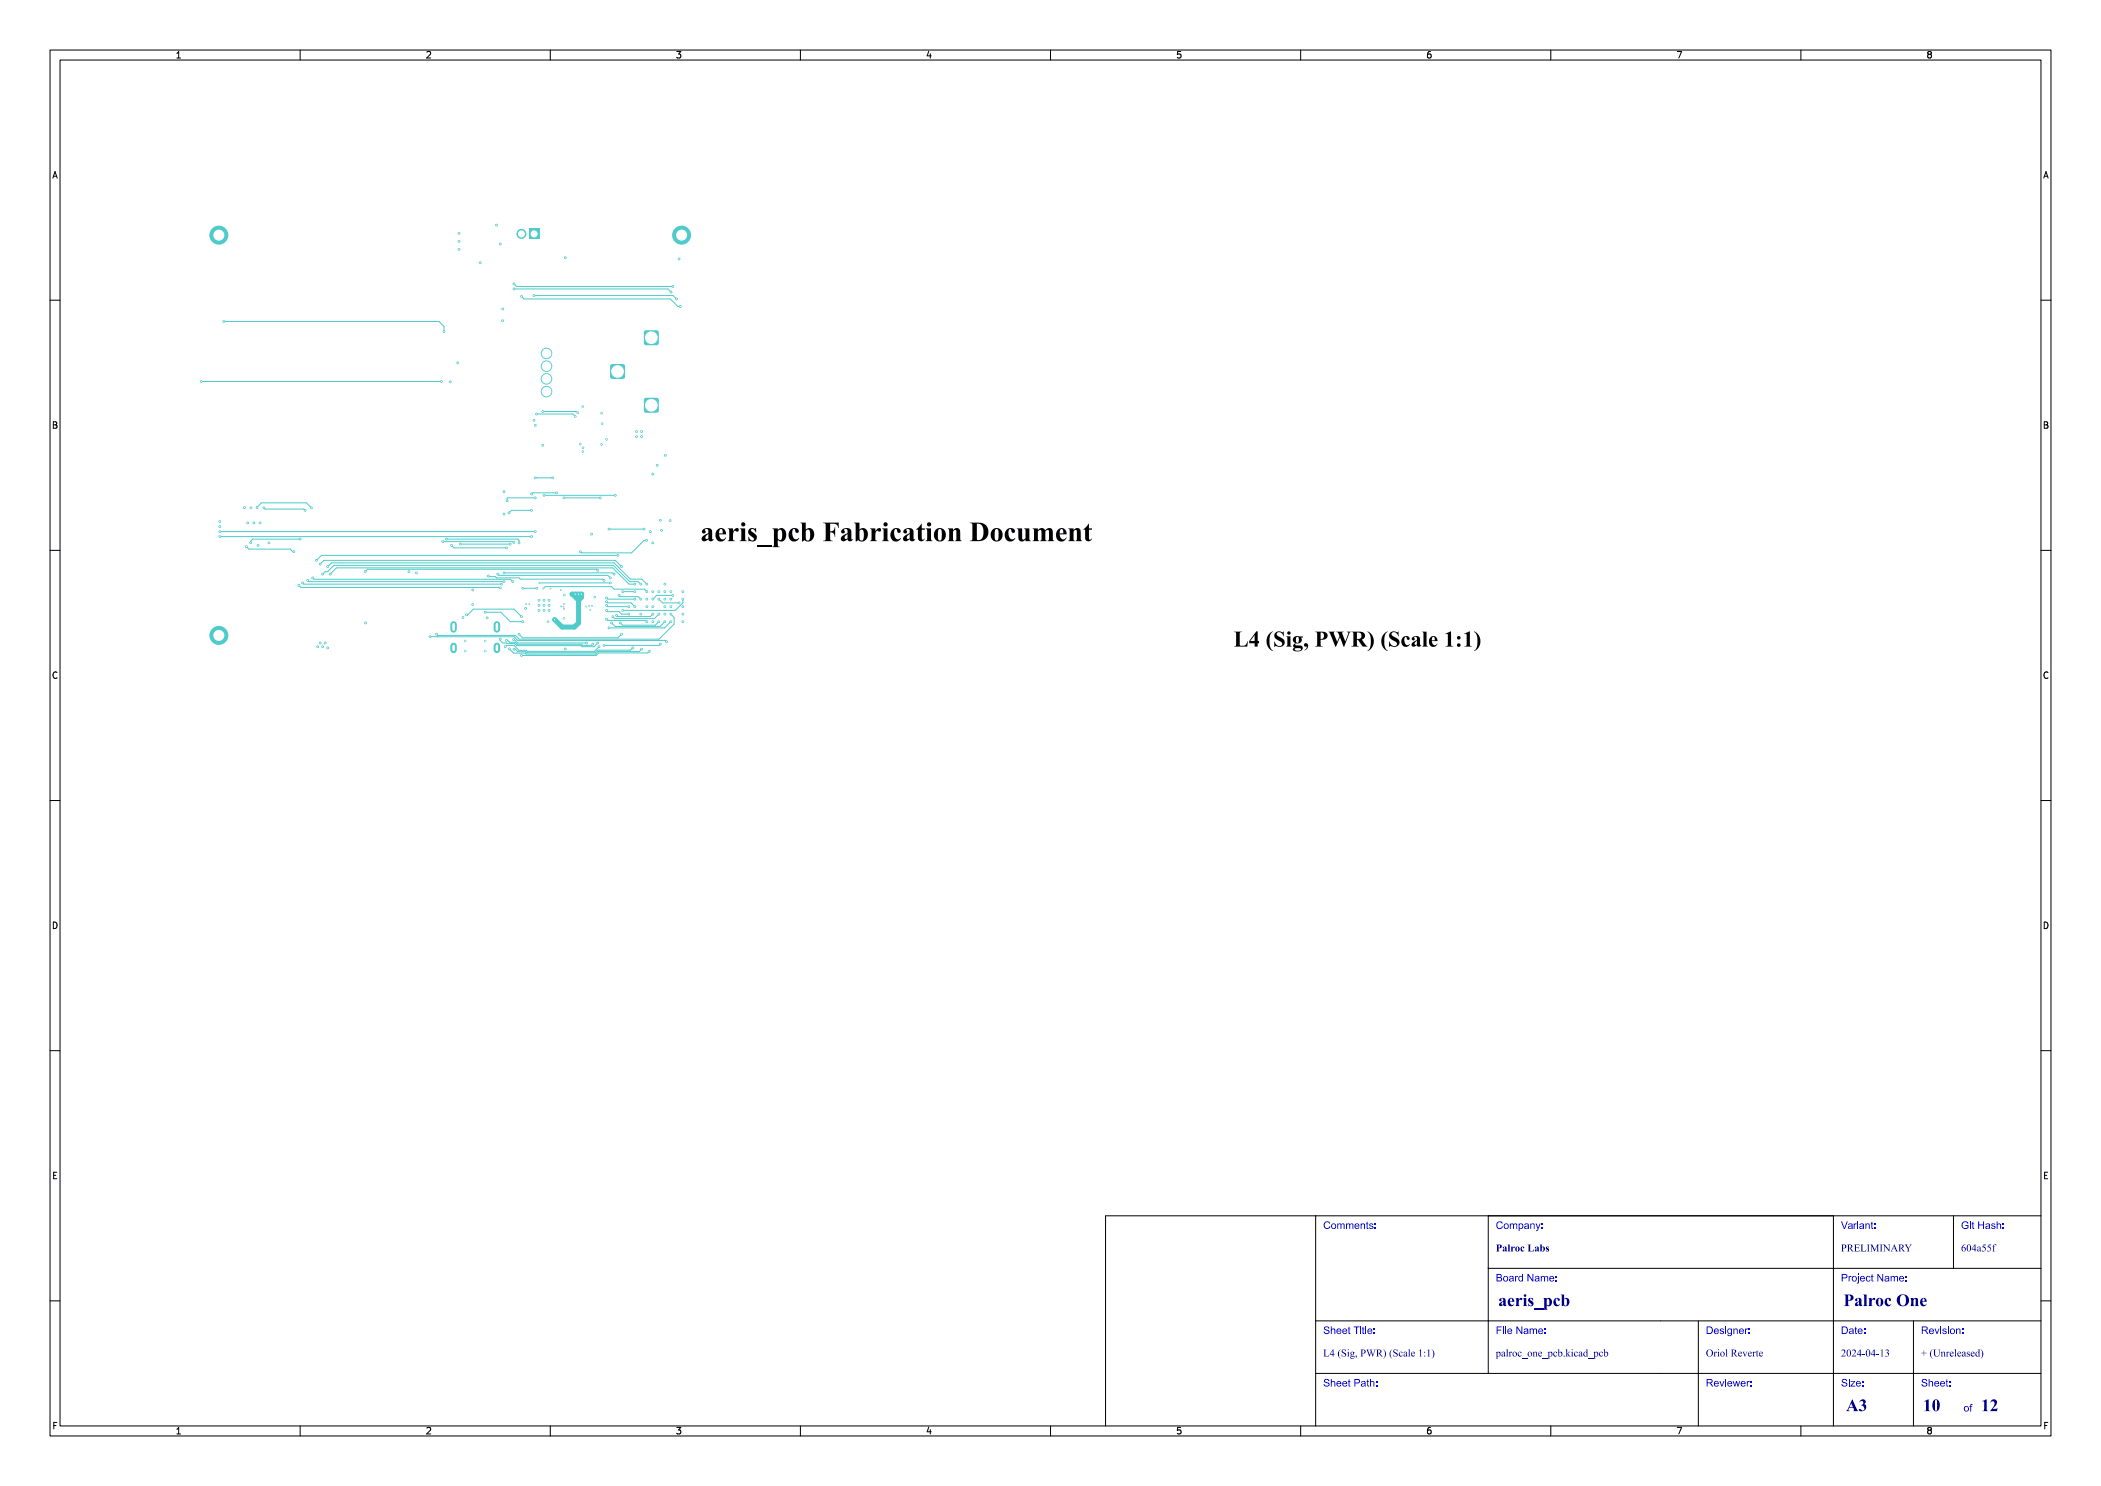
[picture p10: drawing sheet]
<svg xmlns="http://www.w3.org/2000/svg" width="420mm" height="297mm" viewBox="0 0 420 297" stroke-linecap="round" stroke-linejoin="round" font-family="sans-serif">
<defs><g id="words">
<text font-size="5.3" fill="#fff" x="140" y="108.5">aeris_pcb Fabrication Document</text>
<text font-size="4.3" fill="#fff" x="239" y="129.5">L4 (Sig, PWR) (Scale 1:1)</text>
<g font-size="3.3" fill="#fff">
<text x="299.5" y="261.2">aeris_pcb</text>
<text x="368.5" y="261.2">Palroc One</text>
<text x="369" y="282.2">A3</text>
<text x="384.4" y="282.3">10</text>
<text x="396" y="282.3">12</text>
</g>
<g font-size="2" fill="#fff">
<text x="264.5" y="245.7">Comments:</text>
<text x="299" y="245.7">Company:</text>
<text x="368" y="245.7">Variant:</text>
<text x="392" y="245.7">Git Hash:</text>
<text x="299" y="250.2">Palroc Labs</text>
<text x="368" y="250.2">PRELIMINARY</text>
<text x="392" y="250.2">604a55f</text>
<text x="299" y="256.2">Board Name:</text>
<text x="368" y="256.2">Project Name:</text>
<text x="264.5" y="266.7">Sheet Title:</text>
<text x="299" y="266.7">File Name:</text>
<text x="341" y="266.7">Designer:</text>
<text x="368" y="266.7">Date:</text>
<text x="384" y="266.7">Revision:</text>
<text x="264.5" y="271.2">L4 (Sig, PWR) (Scale 1:1)</text>
<text x="299" y="271.2">palroc_one_pcb.kicad_pcb</text>
<text x="341" y="271.2">Oriol Reverte</text>
<text x="368" y="271.2">2024-04-13</text>
<text x="384" y="271.2">+ (Unreleased)</text>
<text x="264.5" y="277.2">Sheet Path:</text>
<text x="341" y="277.2">Reviewer:</text>
<text x="368" y="277.2">Size:</text>
<text x="384" y="277.2">Sheet:</text>
<text x="392.5" y="282.2">of</text>
</g>
<g font-size="1.7" fill="#fff">
<text x="35" y="11.6">1</text>
<text x="85" y="11.6">2</text>
<text x="135" y="11.6">3</text>
<text x="185" y="11.6">4</text>
<text x="235" y="11.6">5</text>
<text x="285" y="11.6">6</text>
<text x="335" y="11.6">7</text>
<text x="385" y="11.6">8</text>
<text x="10.5" y="35.6">A</text>
<text x="408.5" y="35.6">A</text>
<text x="10.5" y="85.6">B</text>
<text x="408.5" y="85.6">B</text>
<text x="10.5" y="135.6">C</text>
<text x="408.5" y="135.6">C</text>
<text x="10.5" y="185.6">D</text>
<text x="408.5" y="185.6">D</text>
<text x="10.5" y="235.6">E</text>
<text x="408.5" y="235.6">E</text>
<text x="10.5" y="285.6">F</text>
<text x="35" y="286.7">1</text>
<text x="85" y="286.7">2</text>
<text x="135" y="286.7">3</text>
<text x="185" y="286.7">4</text>
<text x="235" y="286.7">5</text>
<text x="285" y="286.7">6</text>
<text x="335" y="286.7">7</text>
<text x="385" y="286.7">8</text>
<text x="408.5" y="285.6">F</text>
</g>
</g></defs>
<g fill="#4fcbcb">
<circle cx="136.2" cy="47" r="1.9"/>
<circle cx="104.2" cy="46.8" r="1"/>
<circle cx="109.2" cy="78.3" r="1.15"/>
<circle cx="109.2" cy="75.7" r="1.15"/>
<circle cx="109.2" cy="73.2" r="1.15"/>
<circle cx="109.2" cy="70.6" r="1.15"/>
<circle cx="43.7" cy="127" r="1.9"/>
</g>
<path d="M105.8 45.7h2v2.1h-2z" fill-rule="evenodd" fill="#4fcbcb"/>
<path d="M90.7 124.8v1M90.7 129.1v.8" fill="none" stroke="#4fcbcb" stroke-width="1.3"/>
<g fill="#4fcbcb">
<circle cx="93" cy="128.1" r=".25"/>
<circle cx="93" cy="130.1" r=".25"/>
<circle cx="97" cy="128.1" r=".25"/>
<circle cx="97" cy="130.1" r=".25"/>
</g>
<path d="M99.3 124.8v1M99.3 129.1v.8" fill="none" stroke="#4fcbcb" stroke-width="1.3"/>
<g fill="#4fcbcb">
<circle cx="43.8" cy="47" r="1.9"/>
<circle cx="108.5" cy="89" r=".28"/>
<circle cx="50.7" cy="104.5" r=".27"/>
<circle cx="48.9" cy="101.5" r=".28"/>
<circle cx="120.4" cy="84.7" r=".25"/>
<circle cx="94.5" cy="120.8" r=".27"/>
<circle cx="108.7" cy="120" r=".28"/>
<circle cx="113" cy="129.7" r=".27"/>
<circle cx="120.3" cy="82.6" r=".25"/>
<circle cx="136.5" cy="122.7" r=".27"/>
<circle cx="136.5" cy="121.3" r=".27"/>
<circle cx="108.7" cy="121" r=".28"/>
<circle cx="112.8" cy="118.9" r=".25"/>
<circle cx="109.8" cy="120" r=".28"/>
<circle cx="107.7" cy="121" r=".27"/>
<circle cx="52" cy="104.5" r=".27"/>
<circle cx="109.8" cy="122" r=".28"/>
<circle cx="128.3" cy="87.2" r=".28"/>
<circle cx="107.7" cy="120" r=".27"/>
<circle cx="128.3" cy="86.3" r=".28"/>
<circle cx="43.9" cy="104.2" r=".28"/>
<circle cx="116.5" cy="89.5" r=".25"/>
<circle cx="118.9" cy="119.4" r=".25"/>
<circle cx="109.8" cy="121" r=".28"/>
<circle cx="116.5" cy="81.2" r=".25"/>
<circle cx="112.7" cy="123.6" r=".25"/>
<circle cx="49.5" cy="104.5" r=".28"/>
<circle cx="108.8" cy="122" r=".27"/>
<circle cx="107.7" cy="122" r=".27"/>
<circle cx="110.1" cy="117.7" r=".17"/>
<circle cx="120.2" cy="88.8" r=".25"/>
<circle cx="53.7" cy="108.5" r=".27"/>
<circle cx="136.5" cy="124.3" r=".27"/>
<circle cx="118.3" cy="106.8" r=".28"/>
<circle cx="43.9" cy="105.2" r=".27"/>
<circle cx="109.5" cy="124.2" r=".25"/>
<circle cx="51.6" cy="109" r=".27"/>
<circle cx="50.2" cy="101.5" r=".28"/>
<circle cx="91.8" cy="46.7" r=".28"/>
<circle cx="91.8" cy="49.8" r=".28"/>
<circle cx="91.8" cy="48.2" r=".28"/>
<circle cx="132.9" cy="116.7" r=".28"/>
<circle cx="132" cy="104" r=".28"/>
<circle cx="130.5" cy="118.3" r=".27"/>
<circle cx="130.5" cy="108.5" r=".27"/>
<circle cx="130.5" cy="124.3" r=".27"/>
<circle cx="130.5" cy="94.8" r=".27"/>
<circle cx="132.9" cy="118.3" r=".28"/>
<circle cx="133" cy="91" r=".28"/>
<circle cx="131.7" cy="118.3" r=".28"/>
<circle cx="131.4" cy="93" r=".27"/>
<circle cx="132.9" cy="119.7" r=".28"/>
<circle cx="132.2" cy="106" r=".27"/>
<circle cx="134" cy="104" r=".27"/>
<circle cx="132.9" cy="121.3" r=".28"/>
<circle cx="130" cy="106.3" r=".28"/>
<circle cx="130.5" cy="121.3" r=".27"/>
<circle cx="94.5" cy="117.9" r=".27"/>
<circle cx="105.1" cy="121.6" r=".28"/>
<circle cx="112.1" cy="118" r=".18"/>
<circle cx="118.4" cy="121.1" r=".18"/>
<circle cx="112.2" cy="121.2" r=".18"/>
<circle cx="112.7" cy="120.7" r=".18"/>
<circle cx="112.7" cy="121.7" r=".18"/>
<circle cx="118" cy="121.9" r=".17"/>
<circle cx="105.1" cy="120.8" r=".18"/>
<circle cx="117.8" cy="121.1" r=".18"/>
<circle cx="117.1" cy="121.2" r=".17"/>
<circle cx="105.8" cy="120.8" r=".17"/>
<circle cx="112.7" cy="121.2" r=".17"/>
<circle cx="115.6" cy="118.8" r=".25"/>
<circle cx="116.2" cy="118.8" r=".25"/>
<circle cx="110.9" cy="123.9" r=".25"/>
<circle cx="115" cy="118.8" r=".25"/>
<circle cx="91.5" cy="72.5" r=".27"/>
<circle cx="100.5" cy="61.8" r=".27"/>
<circle cx="92" cy="108.7" r=".27"/>
<circle cx="102.7" cy="129.7" r=".27"/>
<circle cx="126.5" cy="129.5" r=".27"/>
<circle cx="102" cy="108.7" r=".28"/>
<circle cx="107.3" cy="117.6" r=".28"/>
<circle cx="100.5" cy="64.1" r=".27"/>
<circle cx="104.5" cy="117.6" r=".28"/>
<circle cx="93.2" cy="122.9" r=".27"/>
<circle cx="104.3" cy="123.2" r=".28"/>
<circle cx="104.5" cy="124.3" r=".28"/>
<circle cx="97" cy="122.4" r=".27"/>
<circle cx="131.7" cy="122.7" r=".27"/>
<circle cx="99.5" cy="114.7" r=".28"/>
<circle cx="122" cy="115.5" r=".27"/>
<circle cx="99.2" cy="45" r=".27"/>
<circle cx="122.5" cy="123.2" r=".27"/>
<circle cx="120.7" cy="116" r=".27"/>
<circle cx="97.6" cy="115.1" r=".28"/>
<circle cx="129.3" cy="124.3" r=".28"/>
<circle cx="121.2" cy="123.7" r=".28"/>
<circle cx="96" cy="52.5" r=".28"/>
<circle cx="130.5" cy="122.7" r=".27"/>
<circle cx="123.2" cy="123" r=".27"/>
<circle cx="100.8" cy="114.5" r=".28"/>
<circle cx="122.7" cy="114.7" r=".27"/>
<circle cx="100" cy="48.8" r=".27"/>
<circle cx="121.2" cy="120.2" r=".27"/>
<circle cx="118.5" cy="128.7" r=".27"/>
<circle cx="101.3" cy="128" r=".28"/>
<circle cx="100.7" cy="116.2" r=".28"/>
<circle cx="126.9" cy="121.3" r=".28"/>
<circle cx="61" cy="102" r=".27"/>
<circle cx="61.5" cy="116" r=".27"/>
<circle cx="52.8" cy="101.5" r=".28"/>
<circle cx="129.3" cy="121.3" r=".28"/>
<circle cx="90.2" cy="109" r=".28"/>
<circle cx="101.3" cy="109.5" r=".28"/>
<circle cx="101.8" cy="129.7" r=".28"/>
<circle cx="128.3" cy="129.7" r=".28"/>
<circle cx="90" cy="76.3" r=".28"/>
<circle cx="103.8" cy="108.5" r=".28"/>
<circle cx="104.3" cy="131" r=".28"/>
<circle cx="44.7" cy="64.3" r=".27"/>
<circle cx="129.3" cy="119.7" r=".28"/>
<circle cx="88.8" cy="66.2" r=".28"/>
<circle cx="89.3" cy="107.7" r=".28"/>
<circle cx="129.7" cy="130.3" r=".27"/>
<circle cx="136.5" cy="119.7" r=".27"/>
<circle cx="102.7" cy="108.4" r=".27"/>
<circle cx="88.5" cy="108.2" r=".27"/>
<circle cx="124.5" cy="122" r=".27"/>
<circle cx="124.2" cy="126.7" r=".28"/>
<circle cx="88.3" cy="76.3" r=".28"/>
<circle cx="40.3" cy="76.3" r=".28"/>
<circle cx="103.8" cy="126.7" r=".28"/>
<circle cx="116.5" cy="90.2" r=".25"/>
<circle cx="116" cy="88.8" r=".25"/>
<circle cx="86" cy="127.3" r=".28"/>
<circle cx="134.1" cy="121.3" r=".28"/>
<circle cx="133.2" cy="128.3" r=".27"/>
<circle cx="81.7" cy="114.2" r=".28"/>
<circle cx="121.2" cy="119.5" r=".28"/>
<circle cx="62.2" cy="101.5" r=".27"/>
<circle cx="102.7" cy="127.8" r=".28"/>
<circle cx="117.2" cy="128.5" r=".27"/>
<circle cx="126.9" cy="119.7" r=".28"/>
<circle cx="51.4" cy="101.5" r=".27"/>
<circle cx="102.5" cy="116.2" r=".28"/>
<circle cx="62.5" cy="115.5" r=".28"/>
<circle cx="100" cy="127.8" r=".27"/>
<circle cx="100" cy="117.5" r=".27"/>
<circle cx="125.7" cy="121.3" r=".27"/>
<circle cx="59.7" cy="117" r=".27"/>
<circle cx="58.8" cy="110.2" r=".28"/>
<circle cx="121.2" cy="121" r=".28"/>
<circle cx="119.5" cy="128.5" r=".28"/>
<circle cx="49.3" cy="109.3" r=".28"/>
<circle cx="100.3" cy="116.7" r=".28"/>
<circle cx="119.7" cy="129.2" r=".27"/>
<circle cx="121.2" cy="122" r=".28"/>
<circle cx="125.7" cy="122.7" r=".27"/>
<circle cx="60.5" cy="116.5" r=".28"/>
<circle cx="60" cy="107.7" r=".28"/>
<circle cx="50.1" cy="108.5" r=".28"/>
<circle cx="101" cy="129.2" r=".27"/>
<circle cx="134.1" cy="119.7" r=".28"/>
<circle cx="106.8" cy="59.1" r=".28"/>
<circle cx="135.2" cy="59.7" r=".27"/>
<circle cx="134.1" cy="118.3" r=".28"/>
<circle cx="102.7" cy="57.8" r=".27"/>
<circle cx="134.1" cy="58.4" r=".28"/>
<circle cx="131.7" cy="119.7" r=".27"/>
<circle cx="136" cy="61.3" r=".28"/>
<circle cx="104.3" cy="59.2" r=".28"/>
<circle cx="135.7" cy="120.5" r=".27"/>
<circle cx="134.5" cy="119" r=".28"/>
<circle cx="134.5" cy="57.2" r=".27"/>
<circle cx="130.5" cy="119.7" r=".27"/>
<circle cx="102.7" cy="56.7" r=".27"/>
<circle cx="132.9" cy="122.7" r=".28"/>
<circle cx="132" cy="128.7" r=".27"/>
<circle cx="73" cy="114.2" r=".27"/>
<circle cx="119.5" cy="114" r=".28"/>
<circle cx="120.7" cy="129" r=".27"/>
<circle cx="73.1" cy="124.5" r=".28"/>
<circle cx="128.1" cy="116.7" r=".27"/>
<circle cx="64.5" cy="114.7" r=".27"/>
<circle cx="64.5" cy="129.2" r=".27"/>
<circle cx="126.9" cy="118.3" r=".28"/>
<circle cx="124.5" cy="118.3" r=".27"/>
<circle cx="64" cy="112.8" r=".27"/>
<circle cx="124.2" cy="113.2" r=".28"/>
<circle cx="64" cy="128.5" r=".27"/>
<circle cx="63.5" cy="129.2" r=".28"/>
<circle cx="63.2" cy="112" r=".28"/>
<circle cx="123.7" cy="119" r=".27"/>
<circle cx="128.1" cy="119.7" r=".27"/>
<circle cx="123.5" cy="111" r=".28"/>
<circle cx="65" cy="128.5" r=".27"/>
<circle cx="65.5" cy="113.2" r=".28"/>
<circle cx="129.3" cy="116.7" r=".28"/>
<circle cx="126.9" cy="116.7" r=".28"/>
<circle cx="65.5" cy="129.5" r=".27"/>
<circle cx="66" cy="114.7" r=".28"/>
<circle cx="97.4" cy="123.5" r=".28"/>
<circle cx="92.5" cy="123.4" r=".28"/>
<circle cx="87.2" cy="126.7" r=".28"/>
<circle cx="83.3" cy="114.5" r=".28"/>
<circle cx="134.1" cy="122.7" r=".27"/>
<circle cx="136.5" cy="118.3" r=".27"/>
<circle cx="113" cy="51.5" r=".28"/>
<circle cx="135.7" cy="51.8" r=".28"/>
<circle cx="121.8" cy="105.7" r=".28"/>
<circle cx="128.1" cy="122.7" r=".27"/>
<circle cx="128.7" cy="105.7" r=".27"/>
<circle cx="129.2" cy="108" r=".27"/>
<circle cx="116" cy="110.2" r=".28"/>
<circle cx="106.3" cy="98.7" r=".28"/>
<circle cx="101.7" cy="102.5" r=".27"/>
<circle cx="111.2" cy="98.5" r=".28"/>
<circle cx="107.3" cy="82.8" r=".28"/>
<circle cx="106.8" cy="84" r=".28"/>
<circle cx="106.2" cy="107.2" r=".28"/>
<circle cx="122" cy="116.5" r=".27"/>
<circle cx="106.3" cy="102" r=".28"/>
<circle cx="107.8" cy="116.5" r=".17"/>
<circle cx="132.9" cy="124.3" r=".28"/>
<circle cx="115" cy="83.2" r=".25"/>
<circle cx="122.3" cy="124.5" r=".27"/>
<circle cx="43.9" cy="107.2" r=".28"/>
<circle cx="108.6" cy="117.6" r=".18"/>
<circle cx="110.5" cy="95.5" r=".28"/>
<circle cx="107" cy="85" r=".27"/>
<circle cx="108.5" cy="82.3" r=".28"/>
<circle cx="107" cy="95.5" r=".27"/>
<circle cx="107" cy="99.5" r=".27"/>
<circle cx="115.5" cy="82.5" r=".25"/>
<circle cx="101.4" cy="100.1" r=".28"/>
<circle cx="107" cy="106.3" r=".28"/>
<circle cx="43.9" cy="106.3" r=".27"/>
<circle cx="129.3" cy="118.3" r=".28"/>
<circle cx="100.8" cy="102.7" r=".28"/>
<circle cx="100.7" cy="98.3" r=".28"/>
<circle cx="127.2" cy="86.3" r=".28"/>
<circle cx="127.2" cy="87.2" r=".28"/>
<circle cx="120" cy="99.5" r=".28"/>
<circle cx="112.8" cy="99.5" r=".28"/>
<circle cx="121.8" cy="125.5" r=".28"/>
<circle cx="134.1" cy="124.3" r=".28"/>
<circle cx="131.7" cy="124.3" r=".28"/>
<circle cx="108.8" cy="99" r=".27"/>
<circle cx="124" cy="124.5" r=".28"/>
<circle cx="123" cy="99" r=".27"/>
<circle cx="121.3" cy="87.8" r=".25"/>
</g>
<g fill="#4fcbcb">
<path d="M128.8 79.6l.3-.1h2.1l.4 .1 .1 .3v2.1l-.1 .4-.4 .1h-2.1l-.3-.1-.1-.4v-2.1z" fill-rule="evenodd"/>
<path d="M122.1 72.9l.3-.2h2.1l.3 .2 .1 .3v2.1l-.1 .3-.3 .1h-2.1l-.3-.1-.2-.3v-2.1z" fill-rule="evenodd"/>
<path d="M128.8 66.1l.3-.1h2.1l.4 .1 .1 .4v2.1l-.1 .3-.4 .1h-2.1l-.3-.1-.1-.3v-2.1z" fill-rule="evenodd"/>
</g>
<path d="M114.4 118.8h1.9M114.4 118.8l1.3 1.2M115.7 120v4.5l-.9 .8h-2.4l-1.5-1.4M116.3 118.8v.6l-.6 .6" fill="none" stroke="#4fcbcb" stroke-width="1"/>
<g fill="none" stroke="#4fcbcb" stroke-width=".2">
<path d="M102.8 57.7h30.7l.6 .7M102.8 56.8l.4 .5h31.3M104.3 59.3l.5 .5h29.2l1.5 1.4h.5M106.7 59.1h27.9l.7 .7M40.2 76.2h48M44.8 64.2h42.9l1 1.1v1M107 95.5h3.5M107 99.5h-5.5l-.1 .6M107.3 82.7h7.2l.5 .5M108.5 82.2h6.7l.3 .3M109 99h14M111.3 98.5h-4.8l-.3 .3"/>
<path d="M112.7 99.5h7.3M43.9 107.3h62.3M43.9 106.2h63.1M49.2 109.2l.5 .5h8.3l.5 .6h.2M51.4 101.5l-.1-.1 .9-.9h9l1.1 1M52.7 101.5l.3 .3h7.7l.3 .2M59.8 117l.4 .4 39.8 .1M60 107.8h-9.5l-.4 .3v.4M60.5 116.5l.2 .3h39.5M61.5 116l.2 .2h39M62.5 115.5l.3 .3h39.2l.5 .4M64 112.7l.7-.7h58.3l1.2 1.2"/>
<path d="M64.5 114.8l.5-.5h.5l1.2-1.3h55.9l3.3 3.2h1.7l.5 .6M65.5 113.2l.8-.7h56.5l3.2 3.2h2.3l1 1.1M66 114.8l1.2-1.3h55.3l3.2 3.3h1.2M88.5 108.3h14.1l.1 .1M89.2 107.8h14.3l.2 .2v.5M90.3 109l.4 .5h10.6M92 108.8h10M97.6 115.1l.1 .1h1.3l.3 .3h4.4l.3 .2h16.5l.3 .3M99.5 114.8l.3 .2h21.7l.5 .5M100.7 114.5h21.8l.3 .3M104.5 117.6h2.8M106.2 102h-3.9l-.5 .5"/>
<path d="M107.8 116.5h14.2M108.6 117.6l.4-.4h13.2l.6 .6h6l.5 .4M119.5 114l-.2-.2h-45.8l-.5 .5M121.2 119.5l.3 .3h5.4M121.7 105.8h7.1M123.5 111h-59.3l-.9 1M123.8 119l.2 .2h3.6l.5 .6M124.5 118.2h2.4M125.6 116h.1M129.3 108h-.5l-2.5 2.5h-10.1l-.2-.2M131.7 119.8l.8 .7h3.3M134.5 119h-3.3l-.7 .8"/>
<path d="M136.5 119.8v.7l-1.5 1.5h-10.5M86 127.2l16.8 .1 .7 .7h29.5l.2 .2M93.4 123l1.2-1.3h8.2l1.5 1.6M97 122.4h3.1l1.9 1.8h2.5M100 127.8v.2l.5 .5 2.4 .1 .4 .4h12.9l.2 .3h2.4l.7-.8M101 129.3l.3-.3h1.5l.9 1h1.5l.2 .2h13.4l1-.9M101.3 128h.2l.4 .4h1.1l.4 .4h12.9l.2 .2h1.8l.2-.2M101.8 129.7l.9 .8h2.3l.2 .2h13.8l.5-.5h8.3l.4-.4M102.7 127.8h.1l.7 .7h13.8M103.7 126.8l.8 .7h19l.7-.7M121.2 120.3l.3 .2h4.6l.8 .7M121.2 122l.3 .2h2.3l.4 .6h1.5"/>
<path d="M121.2 123.8l.3 .2h7.6l.2 .2M121.2 121l.3 .2h4.2M126.5 129.5l-.5 .5h-6.6l-.5 .5h-13.6l-.2-.2h-1.6l-.5-.5h-.2M130 130l-.5 .5h-9.8l-.5 .5h-14.9M130.5 122.8l-.5 .4h-6.5l-.2-.2M131.7 124.2l-.7 .8h-6.5l-.5-.5M131.7 122.8l-.9 .8h-7.9l-.4-.3M132 128.8l-.2 .2h-11M132.9 124.2l-1 1h-8.9l-.8-.7M134.1 122.8l.7 .6v1.3l-3 3h-28l-.8-.7h-15.5l-.2-.2M134.1 124.2l-1.3 1.3h-11.1"/>
</g>
<g fill="#fff">
<circle cx="108.5" cy="89" r=".13"/>
<circle cx="50.7" cy="104.5" r=".12"/>
<circle cx="48.9" cy="101.5" r=".13"/>
<circle cx="120.4" cy="84.7" r=".12"/>
<circle cx="94.5" cy="120.8" r=".12"/>
<circle cx="108.7" cy="120" r=".12"/>
<circle cx="113" cy="129.7" r=".12"/>
<circle cx="120.2" cy="82.6" r=".12"/>
<circle cx="136.5" cy="122.8" r=".13"/>
<circle cx="136.5" cy="121.2" r=".13"/>
<circle cx="108.7" cy="121" r=".13"/>
<circle cx="112.8" cy="118.9" r=".13"/>
<circle cx="109.7" cy="120" r=".13"/>
<circle cx="107.8" cy="121" r=".13"/>
<circle cx="52" cy="104.5" r=".13"/>
<circle cx="109.8" cy="122" r=".12"/>
<circle cx="128.3" cy="87.2" r=".12"/>
<circle cx="107.8" cy="120" r=".13"/>
<circle cx="128.2" cy="86.3" r=".13"/>
<circle cx="43.9" cy="104.2" r=".13"/>
<circle cx="116.5" cy="89.5" r=".12"/>
<circle cx="118.9" cy="119.3" r=".12"/>
<circle cx="109.7" cy="121" r=".13"/>
<circle cx="116.5" cy="81.2" r=".12"/>
<circle cx="112.7" cy="123.6" r=".15"/>
<circle cx="49.5" cy="104.5" r=".12"/>
<circle cx="108.7" cy="122" r=".12"/>
<circle cx="107.8" cy="122" r=".12"/>
<circle cx="110" cy="117.6" r=".07"/>
<circle cx="120.2" cy="88.8" r=".12"/>
<circle cx="53.7" cy="108.5" r=".12"/>
<circle cx="136.5" cy="124.2" r=".13"/>
<circle cx="118.2" cy="106.7" r=".13"/>
<circle cx="43.9" cy="105.2" r=".12"/>
<circle cx="109.5" cy="124.2" r=".13"/>
<circle cx="51.6" cy="109" r=".12"/>
<circle cx="50.2" cy="101.5" r=".12"/>
<circle cx="91.8" cy="46.7" r=".12"/>
<circle cx="91.8" cy="49.8" r=".12"/>
<circle cx="91.8" cy="48.2" r=".12"/>
<circle cx="132.9" cy="116.8" r=".13"/>
<circle cx="132" cy="104" r=".12"/>
<circle cx="130.5" cy="118.2" r=".13"/>
<circle cx="130.5" cy="108.5" r=".13"/>
<circle cx="130.5" cy="124.2" r=".13"/>
<circle cx="130.5" cy="94.8" r=".13"/>
<circle cx="132.9" cy="118.3" r=".12"/>
<circle cx="133" cy="91" r=".13"/>
<circle cx="131.7" cy="118.3" r=".12"/>
<circle cx="131.4" cy="93" r=".13"/>
<circle cx="132.9" cy="119.8" r=".13"/>
<circle cx="132.2" cy="106" r=".12"/>
<circle cx="134" cy="104.1" r=".12"/>
<circle cx="132.9" cy="121.3" r=".12"/>
<circle cx="130" cy="106.2" r=".13"/>
<circle cx="130.5" cy="121.2" r=".13"/>
<circle cx="94.5" cy="117.9" r=".12"/>
<circle cx="105.1" cy="121.6" r=".13"/>
<circle cx="112.1" cy="117.9" r=".08"/>
<circle cx="118.3" cy="121.1" r=".07"/>
<circle cx="112.2" cy="121.2" r=".07"/>
<circle cx="112.8" cy="120.7" r=".08"/>
<circle cx="112.8" cy="121.7" r=".07"/>
<circle cx="118" cy="121.9" r=".07"/>
<circle cx="105.2" cy="120.7" r=".08"/>
<circle cx="117.8" cy="121.1" r=".07"/>
<circle cx="117.2" cy="121.2" r=".08"/>
<circle cx="105.8" cy="120.8" r=".07"/>
<circle cx="112.6" cy="121.3" r=".08"/>
<circle cx="115.6" cy="118.8" r=".12"/>
<circle cx="116.3" cy="118.8" r=".13"/>
<circle cx="110.8" cy="123.9" r=".12"/>
<circle cx="115" cy="118.8" r=".13"/>
<circle cx="91.5" cy="72.5" r=".12"/>
<circle cx="100.5" cy="61.8" r=".12"/>
<circle cx="92" cy="108.7" r=".12"/>
<circle cx="102.7" cy="129.7" r=".12"/>
<circle cx="126.5" cy="129.5" r=".13"/>
<circle cx="102" cy="108.7" r=".12"/>
<circle cx="107.3" cy="117.6" r=".12"/>
<circle cx="100.5" cy="64.1" r=".12"/>
<circle cx="104.5" cy="117.6" r=".12"/>
<circle cx="93.2" cy="122.9" r=".12"/>
<circle cx="104.3" cy="123.2" r=".12"/>
<circle cx="104.5" cy="124.3" r=".12"/>
<circle cx="97" cy="122.4" r=".13"/>
<circle cx="131.7" cy="122.8" r=".12"/>
<circle cx="99.5" cy="114.7" r=".13"/>
<circle cx="122" cy="115.5" r=".12"/>
<circle cx="99.2" cy="45" r=".12"/>
<circle cx="122.5" cy="123.2" r=".12"/>
<circle cx="120.8" cy="116" r=".12"/>
<circle cx="97.6" cy="115.1" r=".12"/>
<circle cx="129.3" cy="124.2" r=".13"/>
<circle cx="121.3" cy="123.7" r=".12"/>
<circle cx="96" cy="52.5" r=".12"/>
<circle cx="130.5" cy="122.8" r=".13"/>
<circle cx="123.2" cy="123" r=".12"/>
<circle cx="100.7" cy="114.5" r=".13"/>
<circle cx="122.8" cy="114.7" r=".13"/>
<circle cx="100" cy="48.7" r=".13"/>
<circle cx="121.2" cy="120.2" r=".12"/>
<circle cx="118.5" cy="128.8" r=".13"/>
<circle cx="101.3" cy="128" r=".12"/>
<circle cx="100.7" cy="116.3" r=".13"/>
<circle cx="126.9" cy="121.3" r=".12"/>
<circle cx="61" cy="102" r=".13"/>
<circle cx="61.5" cy="116" r=".12"/>
<circle cx="52.8" cy="101.5" r=".13"/>
<circle cx="129.3" cy="121.2" r=".13"/>
<circle cx="90.2" cy="109" r=".12"/>
<circle cx="101.3" cy="109.5" r=".12"/>
<circle cx="101.8" cy="129.7" r=".13"/>
<circle cx="128.3" cy="129.7" r=".12"/>
<circle cx="90" cy="76.3" r=".12"/>
<circle cx="103.7" cy="108.5" r=".13"/>
<circle cx="104.3" cy="131" r=".12"/>
<circle cx="44.7" cy="64.3" r=".12"/>
<circle cx="129.3" cy="119.8" r=".13"/>
<circle cx="88.8" cy="66.2" r=".13"/>
<circle cx="89.3" cy="107.8" r=".13"/>
<circle cx="129.7" cy="130.2" r=".12"/>
<circle cx="136.5" cy="119.8" r=".13"/>
<circle cx="102.7" cy="108.4" r=".12"/>
<circle cx="88.5" cy="108.2" r=".12"/>
<circle cx="124.5" cy="122" r=".12"/>
<circle cx="124.3" cy="126.7" r=".12"/>
<circle cx="88.3" cy="76.3" r=".12"/>
<circle cx="40.2" cy="76.2" r=".13"/>
<circle cx="103.7" cy="126.7" r=".13"/>
<circle cx="116.5" cy="90.2" r=".12"/>
<circle cx="116" cy="88.8" r=".12"/>
<circle cx="86" cy="127.2" r=".12"/>
<circle cx="134.1" cy="121.3" r=".12"/>
<circle cx="133.2" cy="128.3" r=".13"/>
<circle cx="81.8" cy="114.2" r=".12"/>
<circle cx="121.3" cy="119.5" r=".12"/>
<circle cx="62.3" cy="101.5" r=".12"/>
<circle cx="102.7" cy="127.8" r=".12"/>
<circle cx="117.2" cy="128.5" r=".12"/>
<circle cx="126.9" cy="119.8" r=".13"/>
<circle cx="51.4" cy="101.5" r=".13"/>
<circle cx="102.5" cy="116.3" r=".13"/>
<circle cx="62.5" cy="115.5" r=".13"/>
<circle cx="100" cy="127.7" r=".13"/>
<circle cx="100" cy="117.5" r=".13"/>
<circle cx="125.7" cy="121.3" r=".12"/>
<circle cx="59.7" cy="117" r=".12"/>
<circle cx="58.8" cy="110.2" r=".13"/>
<circle cx="121.2" cy="121" r=".13"/>
<circle cx="119.5" cy="128.5" r=".12"/>
<circle cx="49.3" cy="109.2" r=".12"/>
<circle cx="100.2" cy="116.8" r=".13"/>
<circle cx="119.8" cy="129.2" r=".12"/>
<circle cx="121.3" cy="122" r=".12"/>
<circle cx="125.7" cy="122.8" r=".12"/>
<circle cx="60.5" cy="116.5" r=".13"/>
<circle cx="60" cy="107.8" r=".13"/>
<circle cx="50.1" cy="108.5" r=".12"/>
<circle cx="101" cy="129.2" r=".12"/>
<circle cx="134.1" cy="119.8" r=".13"/>
<circle cx="106.7" cy="59.1" r=".13"/>
<circle cx="135.2" cy="59.7" r=".12"/>
<circle cx="134.1" cy="118.3" r=".12"/>
<circle cx="102.7" cy="57.8" r=".12"/>
<circle cx="134.1" cy="58.4" r=".13"/>
<circle cx="131.7" cy="119.8" r=".12"/>
<circle cx="136" cy="61.3" r=".13"/>
<circle cx="104.2" cy="59.3" r=".13"/>
<circle cx="135.7" cy="120.5" r=".12"/>
<circle cx="134.5" cy="119" r=".12"/>
<circle cx="134.5" cy="57.2" r=".12"/>
<circle cx="130.5" cy="119.8" r=".13"/>
<circle cx="102.7" cy="56.7" r=".12"/>
<circle cx="132.9" cy="122.8" r=".13"/>
<circle cx="132" cy="128.8" r=".13"/>
<circle cx="73" cy="114.2" r=".12"/>
<circle cx="119.5" cy="114" r=".12"/>
<circle cx="120.7" cy="129" r=".12"/>
<circle cx="73.1" cy="124.5" r=".13"/>
<circle cx="128.1" cy="116.8" r=".13"/>
<circle cx="64.5" cy="114.7" r=".12"/>
<circle cx="64.5" cy="129.2" r=".12"/>
<circle cx="126.9" cy="118.3" r=".12"/>
<circle cx="124.5" cy="118.2" r=".13"/>
<circle cx="64" cy="112.8" r=".13"/>
<circle cx="124.2" cy="113.3" r=".13"/>
<circle cx="64" cy="128.5" r=".13"/>
<circle cx="63.5" cy="129.2" r=".12"/>
<circle cx="63.2" cy="112" r=".13"/>
<circle cx="123.8" cy="119" r=".12"/>
<circle cx="128.1" cy="119.8" r=".13"/>
<circle cx="123.5" cy="111" r=".13"/>
<circle cx="65" cy="128.5" r=".12"/>
<circle cx="65.5" cy="113.3" r=".13"/>
<circle cx="129.3" cy="116.8" r=".13"/>
<circle cx="126.9" cy="116.8" r=".13"/>
<circle cx="65.5" cy="129.5" r=".13"/>
<circle cx="66" cy="114.7" r=".13"/>
<circle cx="97.4" cy="123.5" r=".13"/>
<circle cx="92.5" cy="123.4" r=".12"/>
<circle cx="87.2" cy="126.8" r=".12"/>
<circle cx="83.3" cy="114.5" r=".13"/>
<circle cx="134.1" cy="122.8" r=".13"/>
<circle cx="136.5" cy="118.2" r=".13"/>
<circle cx="113" cy="51.5" r=".12"/>
<circle cx="135.7" cy="51.8" r=".12"/>
<circle cx="121.8" cy="105.7" r=".12"/>
<circle cx="128.1" cy="122.8" r=".13"/>
<circle cx="128.8" cy="105.7" r=".13"/>
<circle cx="129.2" cy="108" r=".12"/>
<circle cx="116" cy="110.3" r=".12"/>
<circle cx="106.2" cy="98.8" r=".13"/>
<circle cx="101.8" cy="102.5" r=".13"/>
<circle cx="111.2" cy="98.5" r=".12"/>
<circle cx="107.2" cy="82.7" r=".13"/>
<circle cx="106.7" cy="84" r=".13"/>
<circle cx="106.2" cy="107.3" r=".13"/>
<circle cx="122" cy="116.5" r=".12"/>
<circle cx="106.2" cy="102" r=".12"/>
<circle cx="107.8" cy="116.5" r=".08"/>
<circle cx="132.9" cy="124.3" r=".12"/>
<circle cx="115" cy="83.3" r=".13"/>
<circle cx="122.3" cy="124.5" r=".13"/>
<circle cx="43.9" cy="107.2" r=".13"/>
<circle cx="108.6" cy="117.6" r=".07"/>
<circle cx="110.5" cy="95.5" r=".12"/>
<circle cx="107" cy="85" r=".12"/>
<circle cx="108.5" cy="82.2" r=".13"/>
<circle cx="107" cy="95.5" r=".12"/>
<circle cx="107" cy="99.5" r=".12"/>
<circle cx="115.5" cy="82.5" r=".12"/>
<circle cx="101.4" cy="100.1" r=".13"/>
<circle cx="107" cy="106.3" r=".12"/>
<circle cx="43.9" cy="106.2" r=".13"/>
<circle cx="129.3" cy="118.2" r=".13"/>
<circle cx="100.8" cy="102.7" r=".13"/>
<circle cx="100.7" cy="98.3" r=".13"/>
<circle cx="127.2" cy="86.3" r=".13"/>
<circle cx="127.2" cy="87.2" r=".12"/>
<circle cx="120" cy="99.5" r=".13"/>
<circle cx="112.8" cy="99.5" r=".13"/>
<circle cx="121.8" cy="125.5" r=".12"/>
<circle cx="134.1" cy="124.3" r=".12"/>
<circle cx="131.7" cy="124.3" r=".12"/>
<circle cx="108.7" cy="99" r=".12"/>
<circle cx="124" cy="124.5" r=".13"/>
<circle cx="123" cy="99" r=".12"/>
<circle cx="121.3" cy="87.8" r=".12"/>
<circle cx="136.3" cy="47" r="1.1"/>
<circle cx="106.8" cy="46.8" r=".7"/>
<circle cx="104.2" cy="46.8" r=".7"/>
<circle cx="114.2" cy="103.3" r="1.19"/>
<circle cx="114.2" cy="105.9" r=".5"/>
<circle cx="114.2" cy="108.4" r="1.19"/>
<circle cx="117.4" cy="103.3" r="1.19"/>
<circle cx="117.4" cy="108.4" r="1.19"/>
<circle cx="119.3" cy="104.9" r=".5"/>
<circle cx="119.3" cy="106.9" r=".5"/>
<circle cx="109.3" cy="78.3" r=".97"/>
<circle cx="109.3" cy="75.7" r=".97"/>
<circle cx="109.3" cy="73.2" r=".97"/>
<circle cx="109.3" cy="70.6" r=".97"/>
<circle cx="43.7" cy="127" r="1.1"/>
<circle cx="92.1" cy="125.8" r=".3"/>
<circle cx="97.9" cy="125.8" r=".3"/>
</g>
<path d="M90.7 124.7v1.1M90.7 129.1v.8" fill="none" stroke="#fff" stroke-width=".5"/>
<g fill="#fff">
<circle cx="93" cy="128.1" r=".15"/>
<circle cx="93" cy="130.1" r=".15"/>
<circle cx="97" cy="128.1" r=".15"/>
<circle cx="97" cy="130.1" r=".15"/>
</g>
<path d="M99.3 124.7v1.1M99.3 129.1v.8" fill="none" stroke="#fff" stroke-width=".5"/>
<g fill="#fff">
<circle cx="43.7" cy="47" r="1.1"/>
<circle cx="130.2" cy="81" r="1.27"/>
<circle cx="123.4" cy="74.3" r="1.27"/>
<circle cx="130.2" cy="67.5" r="1.27"/>
</g>
<g fill="none" stroke="#000" stroke-width=".2">
<path d="M10 10h400v277h-400zM12 12h396v273h-396zM35.3 11.6h.8M35.3 10.7l.4-.4v1.3M60 10v2M85.3 10.4l.5-.1 .3 .4-.8 .9h.8M110 10v2M135.3 10.3h.8l-.4 .5 .3 .1v.6l-.2 .1-.5-.1M160 10v2M185.7 10.2l-.4 1h.9M186 10.7v.9M210 10v2"/>
<path d="M236 10.3h-.6l-.1 .6 .2-.1 .5 .1 .1 .1-.1 .5-.2 .1-.5-.1M260 10v2M286 10.3l-.4 .1-.2 .2-.1 .7 .3 .3 .4-.1 .1-.5-.1-.1-.4-.1-.3 .2M310 10v2M335.3 10.3h.9l-.6 1.3M360 10v2M385.6 10.9l-.3 .2 .1 .4 .2 .1 .4-.1 .1-.2-.1-.3-.2-.1M385.6 10.9l-.3-.3 .3-.3h.2l.3 .2-.3 .4M385.6 10.9h.2M10.6 35.6l.4-1.3 .4 1.3M10.7 35.2h.6M408.6 35.6l.4-1.3 .4 1.3"/>
<path d="M408.7 35.2h.6M10 60h2M408 60h2M10.7 84.3h.4l.2 .2-.2 .4 .2 .1 .1 .3-.2 .3h-.5zM10.7 84.9h.4M408.6 84.3h.5l.2 .2-.2 .4 .2 .1 .1 .3-.3 .3h-.5zM408.6 84.9h.5M10 110h2M408 110h2M11.4 134.4a.62 .62 0 0 0-.9 .5 .62 .62 0 0 0 .7 .7l.2-.1M409.4 134.4a.62 .62 0 0 0-.9 .5 .62 .62 0 0 0 .6 .7l.3-.1M10 160h2"/>
<path d="M408 160h2M10.7 184.3a.66 .66 0 0 1 .7 .6 .66 .66 0 0 1-.7 .7zM408.6 184.3a.66 .66 0 0 1 .8 .6 .66 .66 0 0 1-.8 .7zM10 210h2M408 210h2M10.7 234.9h.5M11.3 234.3h-.6v1.3h.6M408.7 234.9h.4M409.3 234.3h-.6v1.3h.6M10 260h2M408 260h2M10.8 284.9h.4"/>
<path d="M11.4 284.3h-.6v1.3M35.3 285.7l.4-.4v1.3M35.3 286.6h.8M60 285v2M85.3 285.4l.5-.1 .3 .4-.8 .9h.8M110 285v2M135.3 285.3h.8l-.4 .5 .3 .1v.6l-.2 .1-.5-.1M160 285v2M185.7 285.2l-.4 1h.9M186 285.7v.9M210 285v2M236 285.3h-.6l-.1 .6 .2-.1 .5 .1 .1 .1-.1 .5-.2 .1-.5-.1"/>
<path d="M260 285v2M286 285.3l-.4 .1-.2 .2-.1 .7 .3 .3 .4-.1 .1-.5-.1-.1-.4-.1-.3 .2M310 285v2M335.3 285.3h.9l-.6 1.3M360 285v2M385.6 285.9l-.3-.3 .3-.3h.2l.3 .2-.3 .4M385.6 285.9l-.3 .2v.2l.3 .3 .4-.1 .1-.2v-.2l-.3-.2M385.6 285.9h.2M408.7 284.9h.5M409.4 284.3h-.7v1.3"/>
</g>
<g fill="#00007f">
<path d="M384.6 280.1l.9-.4v2.1l.4 .2h-1.2l.3-.1v-1.5v-.3z" fill-rule="evenodd"/>
<path d="M386.5 279.9a.73 .73 0 0 1 .9-.1 .73 .73 0 0 1 .3 .8 1.04 1.04 0 0 1-.8 1.5 .96 .96 0 0 1-.6-1h.5v.7a.2 .2 0 0 0 .2 .2 .2 .2 0 0 0 .2-.3v-1.7a.2 .2 0 0 0-.2-.2 .2 .2 0 0 0-.2 .2v1.1h-.5v-.7z" fill-rule="evenodd"/>
</g>
<g fill="#00f">
<path d="M384.3 275.7l.7-.1 .2 .4-.1 .1a.32 .32 0 0 0-.4-.4 .32 .32 0 0 0-.3 .5h.3a.5 .5 0 0 1 .6 .6 .5 .5 0 0 1-.8 .3l-.4-.3v-.2h.2a.39 .39 0 0 0 .4 .4 .39 .39 0 0 0 .4-.4l-.9-.4v-.2z" fill-rule="evenodd"/>
<path d="M385.5 275.6h.2v.6l.3-.2 .4 .2v.9h-.2v-.7a.27 .27 0 0 0-.3-.2 .27 .27 0 0 0-.2 .3v.6h-.2z" fill-rule="evenodd"/>
<path d="M386.8 276.2a.51 .51 0 0 1 .6-.1 .51 .51 0 0 1 .2 .5h-.8l.3 .4 .5-.2a.52 .52 0 0 1-.6 .3 .52 .52 0 0 1-.3-.6h.8l-.3-.3-.4 .3h-.1z" fill-rule="evenodd"/>
<path d="M388 276.2a.51 .51 0 0 1 .6-.1 .51 .51 0 0 1 .2 .5h-.8l.2 .4 .6-.2a.52 .52 0 0 1-.6 .3 .52 .52 0 0 1-.4-.6h.8l-.3-.3-.3 .3h-.2z" fill-rule="evenodd"/>
<path d="M389.1 275.8l.2-.1v.3h.1v.2h-.1v.6l.2 .3a.27 .27 0 0 1-.3 0 .27 .27 0 0 1-.1-.3v-.6h-.2z" fill-rule="evenodd"/>
<path d="M389.7 276h.2v.2h-.2z" fill-rule="evenodd"/>
<path d="M389.7 276.9h.2v.2h-.2z" fill-rule="evenodd"/>
<path d="M392.7 281.1a.54 .54 0 0 1 .9 .1 .54 .54 0 0 1-.3 .8 .54 .54 0 0 1-.7-.4h.2a.37 .37 0 0 0 .5 .4 .37 .37 0 0 0 0-.7l-.3-.1-.2 .4h-.2z" fill-rule="evenodd"/>
<path d="M393.9 280.7l.4-.1v.2l-.3 .1 .2 .3h-.2v.9h-.2v-.9h-.1z" fill-rule="evenodd"/>
</g>
<g fill="#00007f">
<path d="M396.2 280.1l.9-.4v2.1l.4 .2h-1.2l.3-.1v-1.5v-.3z" fill-rule="evenodd"/>
<path d="M398.1 279.8a.67 .67 0 0 1 1 .1 .67 .67 0 0 1-.2 1l-.6 .7h.8l.2-.2-.1 .6h-1.4l.4-.5a.94 .94 0 0 0 .3-1.4h-.3l-.3 .2z" fill-rule="evenodd"/>
</g>
<g fill="#00f">
<path d="M368.3 275.7l.7-.1 .2 .4-.1 .1a.32 .32 0 0 0-.4-.4 .32 .32 0 0 0-.3 .5h.3a.5 .5 0 0 1 .6 .6 .5 .5 0 0 1-.8 .3l-.4-.3v-.2h.2a.39 .39 0 0 0 .4 .4 .39 .39 0 0 0 .4-.4l-.9-.4v-.2z" fill-rule="evenodd"/>
<path d="M369.5 275.6h.2v.2h-.2z" fill-rule="evenodd"/>
<path d="M369.5 276h.2v1.1h-.2z" fill-rule="evenodd"/>
<path d="M369.9 276h.9l-.7 1h.8v.1h-1l.7-.9h-.7z" fill-rule="evenodd"/>
<path d="M371.1 276.2a.51 .51 0 0 1 .6-.1 .51 .51 0 0 1 .3 .5h-.8l.2 .4 .6-.2a.52 .52 0 0 1-.7 .3 .52 .52 0 0 1-.3-.6h.8l-.3-.3-.3 .3h-.2z" fill-rule="evenodd"/>
<path d="M372.3 276h.2v.2h-.2z" fill-rule="evenodd"/>
<path d="M372.3 276.9h.2v.2h-.2z" fill-rule="evenodd"/>
</g>
<g fill="#00007f">
<path d="M370.3 279.7l.9 2.1 .3 .2h-1.1l.2-.1-.1-.5h-.9l-.1 .5 .3 .1h-.8l.6-.8h.8l-.3-.7-.4 .7h-.1z" fill-rule="evenodd"/>
<path d="M371.9 279.9a.55 .55 0 0 1 .8-.2 .55 .55 0 0 1 0 .9 .81 .81 0 0 1 .1 1.2 .81 .81 0 0 1-1.2 0l.2-.2a.54 .54 0 0 0 .8 .2 .72 .72 0 0 0-.6-1 .41 .41 0 0 0 .5-.3 .41 .41 0 0 0-.3-.5 .41 .41 0 0 0-.5 .3z" fill-rule="evenodd"/>
</g>
<path d="M366.5 274.5h41.5M382.5 274.5v10.5M408 264h-41.5v21" fill="none" stroke="#000" stroke-width=".2"/>
<g fill="#00f">
<path d="M384.2 265.1h.6a.42 .42 0 0 1 .6 .4 .42 .42 0 0 1-.5 .4l.6 .7h-.3l-.4-.6h-.2h-.2v.6h-.2v-.8l.9-.1a.25 .25 0 0 0 0-.3 .25 .25 0 0 0-.3-.1h-.4v.5h-.2z" fill-rule="evenodd"/>
<path d="M385.7 265.7l.1-.1a.51 .51 0 0 1 .6 0 .51 .51 0 0 1 .2 .5h-.8l.2 .4 .6-.2a.52 .52 0 0 1-.7 .3 .52 .52 0 0 1-.3-.6h.8l-.3-.3-.3 .3h-.2z" fill-rule="evenodd"/>
<path d="M386.7 265.5h.2l.3 .9 .3-.9h.2l-.4 1.1h-.2z" fill-rule="evenodd"/>
<path d="M387.9 265.1h.2v.2h-.2z" fill-rule="evenodd"/>
<path d="M387.9 265.5h.2v1.1h-.2z" fill-rule="evenodd"/>
<path d="M388.4 265.6l.5-.1 .2 .3h-.2a.21 .21 0 0 0-.2-.2 .21 .21 0 0 0-.1 .3 .43 .43 0 0 1 .4 .1 .43 .43 0 0 1 .1 .4l-.2 .2h-.4l-.2-.3h.1a.24 .24 0 0 0 .3 .3 .24 .24 0 0 0 .2-.4 .43 .43 0 0 1-.6-.5z" fill-rule="evenodd"/>
<path d="M389.4 265.1h.2v.2h-.2z" fill-rule="evenodd"/>
<path d="M389.4 265.5h.2v1.1h-.2z" fill-rule="evenodd"/>
<path d="M390 265.6a.54 .54 0 0 1 .8 .1 .54 .54 0 0 1-.3 .8 .54 .54 0 0 1-.7-.4h.2a.37 .37 0 0 0 .5 .4 .37 .37 0 0 0 .1-.7l-.4-.1-.2 .4h-.2z" fill-rule="evenodd"/>
<path d="M391 265.5h.2v.2l.3-.2a.35 .35 0 0 1 .4 .5v.6h-.2v-.6a.27 .27 0 0 0-.3-.3 .27 .27 0 0 0-.2 .3v.6h-.2z" fill-rule="evenodd"/>
<path d="M392.2 265.5h.2v.2h-.2z" fill-rule="evenodd"/>
<path d="M392.2 266.4h.2v.2h-.2z" fill-rule="evenodd"/>
</g>
<g fill="#00007f">
<path d="M384 270.4h.5l.1-.5v.5l.5 .1h-.5l-.1 .5v-.5z" fill-rule="evenodd"/>
<path d="M386.1 269.8l.3-.1a1.42 1.42 0 0 0 0 1.9l-.5-.6a1.13 1.13 0 0 1 .2-1.2z" fill-rule="evenodd"/>
<path d="M386.4 269.7h.6l-.2 .2v.7a.41 .41 0 0 0 .4 .5 .41 .41 0 0 0 .4-.6v-.7l-.2-.1h.5l-.2 .2v.6a.55 .55 0 0 1-.6 .7 .55 .55 0 0 1-.5-.7v-.7z" fill-rule="evenodd"/>
<path d="M387.9 270.3l.4-.1v.2a.29 .29 0 0 1 .3-.2 .29 .29 0 0 1 .2 .3v.5l.2 .1h-.5l.2-.2-.1-.5-.1-.1-.2 .1v.6l.1 .1h-.4l.1-.1v-.6z" fill-rule="evenodd"/>
<path d="M389 270.3l.3-.1v.2l.2-.2h.2l-.4 .3v.5l.2 .1h-.5l.1-.1v-.6z" fill-rule="evenodd"/>
<path d="M389.9 270.3l.4-.1 .2 .2v.1h-.6l.2 .4 .3 .1 .1-.2a.41 .41 0 0 1-.6 .3 .41 .41 0 0 1-.1-.6h.5l-.2-.3-.3 .3z" fill-rule="evenodd"/>
<path d="M390.7 269.8l.3-.1v1.3l.1 .1h-.4l.1-.1v-.9v-.3z" fill-rule="evenodd"/>
<path d="M391.4 270.3l.4-.1 .2 .2 .1 .1h-.7l.2 .4 .3 .1 .1-.2a.41 .41 0 0 1-.5 .3 .41 .41 0 0 1-.2-.6h.5l-.2-.3-.3 .3z" fill-rule="evenodd"/>
<path d="M392.3 270.2l.5 .1 .1 .7 .1-.1-.1 .2-.2-.1-.2 .1h-.2l-.1-.2 .3 .1 .2-.1v-.3l-.5 .3 .5-.4-.2-.3-.2 .3z" fill-rule="evenodd"/>
<path d="M393.2 270.2h.5v.3l-.2-.3-.2 .1 .1 .2a.34 .34 0 0 1 .4 .5 .34 .34 0 0 1-.6 .1v-.3l.2 .3 .2-.2-.4-.4z" fill-rule="evenodd"/>
<path d="M394.1 270.3l.4-.1 .2 .2v.1h-.6l.1 .4 .3 .1 .2-.2a.41 .41 0 0 1-.6 .3 .41 .41 0 0 1-.1-.6h.5l-.2-.3-.3 .3z" fill-rule="evenodd"/>
<path d="M395.4 269.8l.3-.1v1.3h.2l-.6 .2-.4-.2v-.4h.2l.1 .4 .3-.1-.1-.7-.3 .1v.3h-.2v-.1a.41 .41 0 0 1 .6-.3v-.4z" fill-rule="evenodd"/>
<path d="M395.9 269.7a1.08 1.08 0 0 1 0 1.9 1.42 1.42 0 0 0 0-1.9z" fill-rule="evenodd"/>
</g>
<path d="M382.5 264v10.5" fill="none" stroke="#000" stroke-width=".2"/>
<g fill="#00f">
<path d="M368.2 265.1h.5a.75 .75 0 0 1 .7 .8 .75 .75 0 0 1-.7 .7h-.5v-.2h.5a.58 .58 0 0 0 .5-.5 .58 .58 0 0 0-.5-.6h-.3v1.1h-.2z" fill-rule="evenodd"/>
<path d="M369.7 265.6l.2-.1a.47 .47 0 0 1 .5 .1 .47 .47 0 0 1 .1 .6l.1 .4-.2-.1-.5 .1-.3-.1v-.2l.6 .2 .1-.4-.7 .2a.57 .57 0 0 1 .7-.4l-.1-.2-.6 .1z" fill-rule="evenodd"/>
<path d="M370.9 265.3l.1-.1v.3h.2v.2h-.2v.6l.2 .3a.27 .27 0 0 1-.3 0 .27 .27 0 0 1 0-.3v-.6h-.2z" fill-rule="evenodd"/>
<path d="M371.5 265.7l.1-.1a.51 .51 0 0 1 .5 0 .51 .51 0 0 1 .2 .5h-.8l.3 .4 .5-.2a.52 .52 0 0 1-.6 .3 .52 .52 0 0 1-.4-.6h.9l-.3-.3-.4 .3h-.2z" fill-rule="evenodd"/>
<path d="M372.6 265.5h.2v.2h-.2z" fill-rule="evenodd"/>
<path d="M372.6 266.4h.2v.2h-.2z" fill-rule="evenodd"/>
</g>
<path d="M408 253.5h-41.5v10.5" fill="none" stroke="#000" stroke-width=".2"/>
<g fill="#00f">
<path d="M368.2 254.6h.5a.46 .46 0 0 1 .6 .5 .46 .46 0 0 1-.6 .4h-.3v.6h-.2v-.8h.7l.2-.2-.2-.3h-.5v.5h-.2z" fill-rule="evenodd"/>
<path d="M369.5 255h.2v.2l.4-.2v.2a.24 .24 0 0 0-.3 .1 .24 .24 0 0 0-.1 .3v.5h-.2z" fill-rule="evenodd"/>
<path d="M370.3 255.1a.55 .55 0 0 1 .9 .1 .55 .55 0 0 1-.3 .8 .55 .55 0 0 1-.7-.4h.2a.37 .37 0 0 0 .5 .4 .37 .37 0 0 0 0-.7l-.3-.1-.2 .4h-.2z" fill-rule="evenodd"/>
<path d="M371.4 254.6h.2v.2h-.2z" fill-rule="evenodd"/>
<path d="M371.4 255h.2v1.2a.3 .3 0 0 1-.1 .3 .3 .3 0 0 1-.3 0l.2-.2z" fill-rule="evenodd"/>
<path d="M371.9 255.2a.51 .51 0 0 1 .7-.1 .51 .51 0 0 1 .2 .5h-.8l.2 .4 .6-.2a.52 .52 0 0 1-.6 .3 .52 .52 0 0 1-.4-.6h.8l-.3-.3-.3 .3h-.2z" fill-rule="evenodd"/>
<path d="M373.1 255.1h.6l.2 .3h-.2a.34 .34 0 0 0-.5-.2 .34 .34 0 0 0 0 .6l.3 .2 .2-.3h.2a.53 .53 0 0 1-.8 .3 .53 .53 0 0 1 0-.8z" fill-rule="evenodd"/>
<path d="M374.1 254.8l.2-.1v.3h.2v.2h-.2v.6l.2 .3a.27 .27 0 0 1-.3 0 .27 .27 0 0 1-.1-.3v-.6h-.1z" fill-rule="evenodd"/>
<path d="M375.3 254.6h.2l.8 1.2v-1.2h.2v1.5h-.2l-.8-1.2v1.2h-.2z" fill-rule="evenodd"/>
<path d="M376.9 255.1l.1-.1a.47 .47 0 0 1 .6 .1 .47 .47 0 0 1 0 .6l.1 .4-.2-.1-.5 .1-.3-.1v-.2l.6 .2 .2-.4-.8 .2a.57 .57 0 0 1 .8-.4l-.2-.2-.6 .1z" fill-rule="evenodd"/>
<path d="M377.9 255h.2v.2l.3-.2 .3 .2 .3-.2 .3 .1 .1 1h-.2l-.1-.9a.26 .26 0 0 0-.2 0 .26 .26 0 0 0-.1 .3v.6h-.2v-.8l-.4-.1-.1 .9h-.2z" fill-rule="evenodd"/>
<path d="M379.8 255.2a.51 .51 0 0 1 .6-.1 .51 .51 0 0 1 .2 .5h-.8l.3 .4 .5-.2a.52 .52 0 0 1-.6 .3 .52 .52 0 0 1-.4-.6h.8l-.3-.3-.3 .3h-.2z" fill-rule="evenodd"/>
<path d="M380.9 255h.2v.2h-.2z" fill-rule="evenodd"/>
<path d="M380.9 255.9h.2v.2h-.2z" fill-rule="evenodd"/>
</g>
<g fill="#00007f">
<path d="M368.2 269.8a.42 .42 0 0 1 .6 .1 .42 .42 0 0 1-.1 .6l-.4 .5 .7-.1-.1 .2h-.9a.88 .88 0 0 0 .6-1.2h-.2l-.3 .2z" fill-rule="evenodd"/>
<path d="M369.3 269.8l.2-.1a.7 .7 0 0 1 .5 .7 .7 .7 0 0 1-.6 .7l-.3-.5 .2-.1a.36 .36 0 0 0 0 .4 .36 .36 0 0 0 .4 .1l.1-.8-.2-.4a.42 .42 0 0 0-.3 .7l-.2-.1z" fill-rule="evenodd"/>
<path d="M370.3 269.8a.42 .42 0 0 1 .6 .1 .42 .42 0 0 1-.1 .6l-.4 .5 .7-.1-.1 .2h-.9a.88 .88 0 0 0 .6-1.2h-.2l-.3 .2z" fill-rule="evenodd"/>
<path d="M371.8 269.7h.1v.9h.2v.2h-.2v.3h-.1v-.3h-.6v-.2h.6v-.7l-.6 .7z" fill-rule="evenodd"/>
<path d="M372.3 270.6h.5v.1h-.5z" fill-rule="evenodd"/>
<path d="M373.2 269.8l.1-.1a.7 .7 0 0 1 .6 .7 .7 .7 0 0 1-.6 .7l-.3-.5 .2-.1a.36 .36 0 0 0-.1 .4 .36 .36 0 0 0 .4 .1l.2-.6-.2-.6a.42 .42 0 0 0-.3 .7l-.2-.1z" fill-rule="evenodd"/>
<path d="M374.6 269.7h.1v.9h.2v.2h-.2v.3h-.1v-.3h-.6v-.2h.6v-.7l-.6 .7z" fill-rule="evenodd"/>
<path d="M375.1 270.6h.5v.1h-.5z" fill-rule="evenodd"/>
<path d="M375.9 269.9l.4-.2v1.3l.2 .1h-.5l.1-.1v-1z" fill-rule="evenodd"/>
<path d="M377 269.8h.4a.31 .31 0 0 1 0 .5 .44 .44 0 0 1 .1 .7 .44 .44 0 0 1-.6 0 .35 .35 0 0 0 .5-.1 .35 .35 0 0 0-.3-.5 .28 .28 0 0 0 .3-.2 .28 .28 0 0 0-.2-.3 .28 .28 0 0 0-.3 .1z" fill-rule="evenodd"/>
</g>
<g fill="#00f">
<path d="M341.2 275.6h.6a.42 .42 0 0 1 .6 .4 .42 .42 0 0 1-.5 .4l.6 .7h-.3a.74 .74 0 0 0-.8-.6v.6h-.2v-.8l.9-.1a.25 .25 0 0 0 0-.3 .25 .25 0 0 0-.3-.1h-.4v.5h-.2z" fill-rule="evenodd"/>
<path d="M342.7 276.2a.51 .51 0 0 1 .6-.1 .51 .51 0 0 1 .3 .5h-.8l.2 .4 .6-.2a.52 .52 0 0 1-.7 .3 .52 .52 0 0 1-.3-.6h.8l-.3-.3-.3 .3h-.2z" fill-rule="evenodd"/>
<path d="M343.7 276h.2l.3 .9 .3-.9h.2l-.4 1.1h-.2z" fill-rule="evenodd"/>
<path d="M344.9 275.6h.2v.2h-.2z" fill-rule="evenodd"/>
<path d="M344.9 276h.2v1.1h-.2z" fill-rule="evenodd"/>
<path d="M345.4 276.2a.51 .51 0 0 1 .6-.1 .51 .51 0 0 1 .3 .5h-.8l.2 .4 .6-.2a.52 .52 0 0 1-.7 .3 .52 .52 0 0 1-.3-.6h.8l-.3-.3-.3 .3h-.2z" fill-rule="evenodd"/>
<path d="M346.4 276h.2l.2 .9 .2-.9h.2l.2 .9 .3-.9h.2l-.4 1.1h-.2l-.2-.8-.2 .8h-.2z" fill-rule="evenodd"/>
<path d="M348.1 276.2a.51 .51 0 0 1 .6-.1 .51 .51 0 0 1 .3 .5h-.9l.3 .4 .6-.2a.52 .52 0 0 1-.7 .3 .52 .52 0 0 1-.3-.6h.8l-.3-.3-.3 .3h-.2z" fill-rule="evenodd"/>
<path d="M349.2 276h.1v.2l.4-.2v.2a.24 .24 0 0 0-.3 .1 .24 .24 0 0 0 0 .3v.5h-.2z" fill-rule="evenodd"/>
<path d="M349.9 276h.2v.2h-.2z" fill-rule="evenodd"/>
<path d="M349.9 276.9h.2v.2h-.2z" fill-rule="evenodd"/>
</g>
<path d="M332 274.5h34.5M339.5 274.5v10.5" fill="none" stroke="#000" stroke-width=".2"/>
<g fill="#00f">
<path d="M341.2 265.1h.5a.75 .75 0 0 1 .7 .8 .75 .75 0 0 1-.7 .7h-.5v-.2h.5a.58 .58 0 0 0 .5-.5 .58 .58 0 0 0-.5-.6h-.3v1.1h-.2z" fill-rule="evenodd"/>
<path d="M342.7 265.7l.1-.1a.51 .51 0 0 1 .6 0 .51 .51 0 0 1 .2 .5h-.8l.2 .4 .6-.2a.52 .52 0 0 1-.7 .3 .52 .52 0 0 1-.3-.6h.8l-.3-.3-.3 .3h-.2z" fill-rule="evenodd"/>
<path d="M343.8 265.6l.6-.1 .2 .3h-.2a.21 .21 0 0 0-.2-.2 .21 .21 0 0 0-.2 .3 .43 .43 0 0 1 .5 .1 .43 .43 0 0 1 .1 .4l-.2 .2h-.4l-.3-.3h.2a.24 .24 0 0 0 .3 .3 .24 .24 0 0 0 .2-.4 .43 .43 0 0 1-.6-.5z" fill-rule="evenodd"/>
<path d="M344.9 265.1h.2v.2h-.2z" fill-rule="evenodd"/>
<path d="M344.9 265.5h.2v1.1h-.2z" fill-rule="evenodd"/>
<path d="M345.4 265.6l.3-.1 .4 .2v-.2h.1v1a.48 .48 0 0 1-.3 .5 .48 .48 0 0 1-.6-.3l.5 .2 .2-.1v-.3a.47 .47 0 0 1-.5 0 .47 .47 0 0 1-.2-.4h.2a.34 .34 0 0 0 .4 .3 .34 .34 0 0 0 .1-.5 .3 .3 0 0 0-.3-.2 .3 .3 0 0 0-.2 .4h-.2z" fill-rule="evenodd"/>
<path d="M346.5 265.5h.2v.2l.3-.2a.35 .35 0 0 1 .4 .5v.6h-.2v-.6a.27 .27 0 0 0-.3-.3 .27 .27 0 0 0-.2 .3v.6h-.2z" fill-rule="evenodd"/>
<path d="M347.7 265.7l.1-.1a.51 .51 0 0 1 .6 0 .51 .51 0 0 1 .2 .5h-.8l.2 .4 .6-.2a.52 .52 0 0 1-.6 .3 .52 .52 0 0 1-.4-.6h.8l-.3-.3-.3 .3h-.2z" fill-rule="evenodd"/>
<path d="M348.8 265.5h.2v.2l.4-.2v.2a.24 .24 0 0 0-.3 .1 .24 .24 0 0 0-.1 .3v.5h-.2z" fill-rule="evenodd"/>
<path d="M349.6 265.5h.2v.2h-.2z" fill-rule="evenodd"/>
<path d="M349.6 266.4h.2v.2h-.2z" fill-rule="evenodd"/>
</g>
<path d="M332 264h34.5M339.5 264v10.5" fill="none" stroke="#000" stroke-width=".2"/>
<g fill="#00007f">
<path d="M341.3 269.9a.7 .7 0 0 1 1.1 .2 .7 .7 0 0 1-.4 1 .7 .7 0 0 1-.9-.7h.2a.5 .5 0 0 0 .5 .7 .5 .5 0 0 0 .4-.8 .46 .46 0 0 0-.5-.5 .46 .46 0 0 0-.4 .6h-.2z" fill-rule="evenodd"/>
<path d="M342.5 270.3l.4-.1v.2l.1-.2h.2l-.3 .3v.5l.1 .1h-.5l.2-.1v-.5v-.2z" fill-rule="evenodd"/>
<path d="M343.3 270.3l.3-.1v.8l.1 .1h-.4l.1-.1v-.5z" fill-rule="evenodd"/>
<path d="M344 270.3a.46 .46 0 0 1 .8 .1 .46 .46 0 0 1-.4 .7 .46 .46 0 0 1-.5-.5h.2a.34 .34 0 0 0 .1 .4 .34 .34 0 0 0 .4-.1 .34 .34 0 0 0 0-.4l-.3-.3-.2 .4h-.2z" fill-rule="evenodd"/>
<path d="M344.9 269.8l.3-.1v1.3l.2 .1h-.5l.2-.1v-.9z" fill-rule="evenodd"/>
<path d="M346 269.7h.8l.2 .2a.36 .36 0 0 1-.3 .5l.7 .7h-.4l-.5-.6h-.1v.5l.2 .1h-.6l.2-.1v-1.2h.2v.6a.32 .32 0 0 0 .4-.3 .32 .32 0 0 0-.4-.3z" fill-rule="evenodd"/>
<path d="M347.6 270.3l.3-.1 .3 .2v.1h-.6l.1 .4 .3 .1 .2-.2a.41 .41 0 0 1-.6 .3 .41 .41 0 0 1-.1-.6h.5l-.2-.3-.3 .3z" fill-rule="evenodd"/>
<path d="M348.3 270.2h.4l-.1 .1 .3 .6 .2-.6-.1-.1h.3l-.5 1z" fill-rule="evenodd"/>
<path d="M349.5 270.3l.4-.1 .3 .2v.1h-.6l.1 .4 .3 .1 .2-.2a.41 .41 0 0 1-.6 .3 .41 .41 0 0 1-.2-.6h.6l-.2-.3-.4 .3z" fill-rule="evenodd"/>
<path d="M350.3 270.3l.3-.1v.2l.2-.2h.2l-.4 .3v.5l.2 .1h-.5l.1-.1v-.6z" fill-rule="evenodd"/>
<path d="M351.3 269.9v.3h.2h-.2v.7h.3l-.3 .2-.2-.1v-.8h-.1z" fill-rule="evenodd"/>
<path d="M351.8 270.3l.3-.1 .3 .2v.1h-.6l.1 .4 .3 .1 .2-.2a.41 .41 0 0 1-.6 .3 .41 .41 0 0 1-.1-.6h.5l-.2-.3-.3 .3z" fill-rule="evenodd"/>
<circle cx="343.5" cy="269.8" r=".1"/>
</g>
<path d="M332 264h-34.5v10.5h34.5" fill="none" stroke="#000" stroke-width=".2"/>
<g fill="#00007f">
<path d="M299 270.3l.3-.1v.2a.39 .39 0 0 1 .6-.1 .39 .39 0 0 1 0 .5l-.2 .3h-.4v.4l.2 .1h-.5l.2-.2v-1h.1l.1 .6a.33 .33 0 0 0 .4-.3 .33 .33 0 0 0-.4-.3h-.2z" fill-rule="evenodd"/>
<path d="M300.2 270.2l.6 .1v.7l.2-.1-.1 .2-.7-.1-.1-.1 .3 .1 .2-.1v-.3l-.5 .3 .5-.4-.1-.3-.3 .3z" fill-rule="evenodd"/>
<path d="M301 269.8l.4-.1v1.3l.1 .1h-.4l.1-.1v-.9v-.3z" fill-rule="evenodd"/>
<path d="M301.6 270.3l.3-.1v.2l.2-.2h.2l-.4 .3v.5l.2 .1h-.5l.1-.1v-.6z" fill-rule="evenodd"/>
<path d="M302.5 270.3a.46 .46 0 0 1 .7 .1 .46 .46 0 0 1-.3 .7 .46 .46 0 0 1-.6-.5h.2a.34 .34 0 0 0 .1 .4 .34 .34 0 0 0 .5-.1 .34 .34 0 0 0-.1-.4l-.2-.3-.3 .4h-.2z" fill-rule="evenodd"/>
<path d="M303.5 270.3l.4-.1 .2 .1v.2a.28 .28 0 0 0-.4-.3 .28 .28 0 0 0-.1 .5l.2 .3 .3-.2a.43 .43 0 0 1-.6 .3 .43 .43 0 0 1 0-.7z" fill-rule="evenodd"/>
<path d="M304.2 271.5l1.1 .1z" fill-rule="evenodd"/>
<path d="M305.5 270.3a.46 .46 0 0 1 .8 .1 .46 .46 0 0 1-.4 .7 .46 .46 0 0 1-.5-.5h.2a.34 .34 0 0 0 .1 .4 .34 .34 0 0 0 .4-.1 .34 .34 0 0 0 0-.4l-.3-.3-.2 .4h-.2z" fill-rule="evenodd"/>
<path d="M306.4 270.3l.3-.1v.2a.29 .29 0 0 1 .3-.2 .29 .29 0 0 1 .2 .3v.5l.2 .1h-.5l.2-.2v-.5l-.2-.1-.2 .1v.6l.1 .1h-.4l.1-.1v-.6z" fill-rule="evenodd"/>
<path d="M307.6 270.3l.4-.1 .2 .2 .1 .1h-.7l.2 .4 .3 .1 .1-.2a.41 .41 0 0 1-.5 .3 .41 .41 0 0 1-.2-.6h.6l-.3-.3-.3 .3z" fill-rule="evenodd"/>
<path d="M308.3 271.5l1.1 .1z" fill-rule="evenodd"/>
<path d="M309.4 270.3l.3-.1v.2a.39 .39 0 0 1 .6-.1 .39 .39 0 0 1 0 .5l-.2 .3h-.4v.4l.2 .1h-.5l.1-.2v-1h.2v.6a.33 .33 0 0 0 .5-.3 .33 .33 0 0 0-.4-.3h-.3z" fill-rule="evenodd"/>
<path d="M310.6 270.3l.4-.1 .3 .1-.1 .2a.28 .28 0 0 0-.4-.3 .28 .28 0 0 0-.1 .5l.2 .3 .4-.2a.43 .43 0 0 1-.7 .3 .43 .43 0 0 1 0-.7z" fill-rule="evenodd"/>
<path d="M311.3 269.8l.4-.1v.6a.46 .46 0 0 1 .7 .3 .46 .46 0 0 1-.6 .6l-.3-.2v-.6h.2v.6a.32 .32 0 0 0 .5-.3 .32 .32 0 0 0-.5-.3h-.2v-.5z" fill-rule="evenodd"/>
<path d="M312.9 269.8l.4-.1v.9l.3-.3-.1-.1h.4l-.5 .3 .6 .6h-.5l-.2-.5v.4l.1 .1h-.5l.2-.2v-1z" fill-rule="evenodd"/>
<path d="M314 270.3l.4-.1v.8l.1 .1h-.4l.1-.1v-.5z" fill-rule="evenodd"/>
<path d="M314.8 270.3l.4-.1 .2 .1-.1 .2a.28 .28 0 0 0-.4-.3 .28 .28 0 0 0-.1 .5l.2 .3 .4-.2a.43 .43 0 0 1-.6 .3 .43 .43 0 0 1-.1-.7z" fill-rule="evenodd"/>
<path d="M315.7 270.2l.5 .1 .1 .7 .1-.1-.1 .2-.7-.1v-.1l.3 .1 .2-.1v-.3l-.5 .3 .5-.4-.2-.3-.3 .3z" fill-rule="evenodd"/>
<path d="M317 269.8l.3-.1v1.3h.2l-.6 .2-.3-.2-.1-.4h.2l.2 .4 .3-.1-.2-.7-.2 .1-.1 .3h-.2v-.1a.41 .41 0 0 1 .7-.3l-.1-.4z" fill-rule="evenodd"/>
<path d="M317.5 271.5l1 .1z" fill-rule="evenodd"/>
<path d="M318.5 270.3l.4-.1v.2a.39 .39 0 0 1 .5-.1 .39 .39 0 0 1 .1 .5l-.3 .3h-.3v.4l.1 .1h-.5l.2-.2v-1h.2v.6a.33 .33 0 0 0 .4-.3 .33 .33 0 0 0-.4-.3h-.2z" fill-rule="evenodd"/>
<path d="M319.8 270.3l.4-.1 .2 .1-.1 .2a.28 .28 0 0 0-.4-.3 .28 .28 0 0 0-.1 .5l.3 .3 .3-.2a.43 .43 0 0 1-.6 .3 .43 .43 0 0 1-.1-.7z" fill-rule="evenodd"/>
<path d="M320.5 269.8l.3-.1v.6a.46 .46 0 0 1 .7 .3 .46 .46 0 0 1-.5 .6l-.3-.2v-.6h.1v.6a.32 .32 0 0 0 .5-.3 .32 .32 0 0 0-.5-.3h-.1v-.5z" fill-rule="evenodd"/>
<circle cx="312.7" cy="271" r=".11"/>
<circle cx="314.3" cy="269.8" r=".1"/>
</g>
<path d="M366.5 253.5h-69v10.5" fill="none" stroke="#000" stroke-width=".2"/>
<g fill="#00f">
<path d="M299.2 254.6l.9 .1 .1 .3-.2 .3a.42 .42 0 0 1 .3 .6 .42 .42 0 0 1-.6 .2h-.5v-.2l.9-.1-.1-.3-.6-.1v.5h-.2v-.7h.5a.24 .24 0 0 0 .3-.1 .24 .24 0 0 0-.2-.3h-.4v.4h-.2z" fill-rule="evenodd"/>
<path d="M300.6 255.1a.55 .55 0 0 1 .9 .1 .55 .55 0 0 1-.3 .8 .55 .55 0 0 1-.7-.4h.2a.37 .37 0 0 0 .5 .4 .37 .37 0 0 0 0-.7l-.3-.1-.2 .4h-.2z" fill-rule="evenodd"/>
<path d="M301.8 255.2l.1-.2a.47 .47 0 0 1 .6 .1 .47 .47 0 0 1 .1 .6v.4l-.2-.1-.5 .1-.2-.1-.1-.2 .6 .2 .2-.4-.8 .2a.57 .57 0 0 1 .8-.4l-.2-.2-.5 .1z" fill-rule="evenodd"/>
<path d="M302.9 255h.1v.2l.4-.2v.2a.25 .25 0 0 0-.3 .1 .25 .25 0 0 0 0 .3v.5h-.2z" fill-rule="evenodd"/>
<path d="M303.7 255.1l.3-.1 .3 .2v-.6h.1v1.5h-.1v-.1l-.2 .1h-.4l-.2-.4 .2-.1a.34 .34 0 0 0 .4 .4 .34 .34 0 0 0 .2-.6l-.4-.2-.2 .4h-.2z" fill-rule="evenodd"/>
<path d="M305.3 254.6h.2l.8 1.2v-1.2h.2v1.5h-.2l-.8-1.2v1.2h-.2z" fill-rule="evenodd"/>
<path d="M306.9 255.2l.1-.2a.47 .47 0 0 1 .6 .1 .47 .47 0 0 1 .1 .6l.1 .4-.3-.1-.4 .1-.3-.1v-.2l.6 .2 .1-.4-.7 .2a.57 .57 0 0 1 .7-.4l-.1-.2-.6 .1z" fill-rule="evenodd"/>
<path d="M308 255h.2v.2l.2-.2 .4 .2 .3-.2 .2 .1 .2 1h-.2l-.1-.9a.26 .26 0 0 0-.3 0 .26 .26 0 0 0-.1 .3v.6h-.2v-.8l-.3-.1-.1 .9h-.2z" fill-rule="evenodd"/>
<path d="M309.8 255.2a.51 .51 0 0 1 .6-.1 .51 .51 0 0 1 .3 .5h-.8l.2 .4 .6-.2a.52 .52 0 0 1-.7 .3 .52 .52 0 0 1-.3-.6h.8l-.3-.3-.3 .3h-.2z" fill-rule="evenodd"/>
<path d="M311 255h.2v.2h-.2z" fill-rule="evenodd"/>
<path d="M311 255.9h.2v.2h-.2z" fill-rule="evenodd"/>
<path d="M368 244.1h.2l.5 1.4 .5-1.4h.2l-.6 1.5h-.2z" fill-rule="evenodd"/>
<path d="M369.6 244.6l.1-.1a.47 .47 0 0 1 .5 .1 .47 .47 0 0 1 .1 .6l.1 .4-.2-.1-.5 .1-.3-.1v-.2l.6 .2 .2-.4-.8 .2a.57 .57 0 0 1 .8-.4l-.2-.2-.6 .1z" fill-rule="evenodd"/>
<path d="M370.5 244.5h.2v.2l.4-.2v.2a.25 .25 0 0 0-.3 .1 .25 .25 0 0 0-.1 .3v.5h-.2z" fill-rule="evenodd"/>
<path d="M371.2 244.1h.2v.2h-.2z" fill-rule="evenodd"/>
<path d="M371.2 244.5h.2v1.1h-.2z" fill-rule="evenodd"/>
<path d="M371.8 244.6l.1-.1a.47 .47 0 0 1 .6 .1 .47 .47 0 0 1 .1 .6l.1 .4-.3-.1-.5 .1-.2-.1v-.2l.6 .2 .1-.4-.7 .2a.57 .57 0 0 1 .7-.4l-.2-.2-.5 .1z" fill-rule="evenodd"/>
<path d="M372.9 244.5h.1v.2l.4-.2a.35 .35 0 0 1 .4 .5v.6h-.2v-.6a.27 .27 0 0 0-.3-.3 .27 .27 0 0 0-.2 .3v.6h-.2z" fill-rule="evenodd"/>
<path d="M374.1 244.3l.2-.1v.3h.2v.2h-.2v.6l.2 .3a.27 .27 0 0 1-.3 0 .27 .27 0 0 1-.1-.3v-.6h-.2z" fill-rule="evenodd"/>
<path d="M374.7 244.5h.2v.2h-.2z" fill-rule="evenodd"/>
<path d="M374.7 245.4h.2v.2h-.2z" fill-rule="evenodd"/>
</g>
<path d="M408 243h-41.5v10.5" fill="none" stroke="#000" stroke-width=".2"/>
<g fill="#00007f">
<path d="M368 248.7h.5a.42 .42 0 0 1 .6 .5 .42 .42 0 0 1-.7 .3v.5l.2 .1h-.6l.2-.1v-1.2h.2v.6a.31 .31 0 0 0 .5-.3 .31 .31 0 0 0-.5-.3z" fill-rule="evenodd"/>
<path d="M369.2 248.7h.8l.3 .2a.35 .35 0 0 1-.4 .5l.7 .7h-.4l-.5-.6h-.1v.5l.2 .1h-.6l.2-.1v-1.2h.2v.6a.32 .32 0 0 0 .5-.3 .32 .32 0 0 0-.5-.3z" fill-rule="evenodd"/>
<path d="M370.6 248.7h1.1v.3l-.2-.2h-.5v.6l.4-.1 .2-.1v.4l-.2-.1-.4-.1 .1 .6a.51 .51 0 0 0 .7-.2l-.1 .3h-1.1l.2-.2v-1z" fill-rule="evenodd"/>
<path d="M371.9 248.7h.6l-.2 .2v1a.48 .48 0 0 0 .8-.2l-.1 .4h-1.1l.2-.2v-1z" fill-rule="evenodd"/>
<path d="M373.2 248.7h.6l-.2 .3v1l.2 .1h-.6l.2-.2v-1z" fill-rule="evenodd"/>
<path d="M373.9 248.7h.4l.5 1.1 .5-1.1h.4l-.2 .3v1l.2 .1h-.6l.2-.1v-1l-.6 1.1-.5-1.1v1l.1 .1h-.4l.2-.2v-1z" fill-rule="evenodd"/>
<path d="M375.7 248.7h.6l-.2 .3v1l.2 .1h-.6l.2-.2v-1z" fill-rule="evenodd"/>
<path d="M376.4 248.7h.3l.9 1.1v-1l-.2-.1h.5l-.2 .2v1.2l-1-1.1v1l.2 .1h-.5l.2-.1v-1.1z" fill-rule="evenodd"/>
<path d="M378.6 248.7l.8 1.4h-.5l.1-.1-.1-.3h-.6l-.1 .3 .2 .1h-.5l.4-.5h.5l-.2-.6-.3 .6z" fill-rule="evenodd"/>
<path d="M379.5 248.7h.7l.3 .2a.35 .35 0 0 1-.3 .5l.6 .7h-.3l-.5-.6h-.1v.5l.2 .1h-.6l.2-.1-.1-1.2h.3v.6a.32 .32 0 0 0 .4-.3 .32 .32 0 0 0-.4-.3z" fill-rule="evenodd"/>
<path d="M380.7 248.7h.6l-.1 .2 .3 .5 .3-.5-.1-.2h.5l-.6 .8v.5l.2 .1h-.6l.1-.1 .1-.4z" fill-rule="evenodd"/>
</g>
<path d="M366.5 243h-69v10.5" fill="none" stroke="#000" stroke-width=".2"/>
<g fill="#00f">
<path d="M299.3 244.3l.7-.2 .4 .3-.2 .2a.53 .53 0 0 0-.8-.2 .53 .53 0 0 0 0 .8l.4 .3 .3-.1 .1-.3h.2a.74 .74 0 0 1-1.1 .4 .74 .74 0 0 1 0-1.2z" fill-rule="evenodd"/>
<path d="M300.8 244.6a.54 .54 0 0 1 .8 .1 .54 .54 0 0 1-.3 .8 .54 .54 0 0 1-.7-.4h.2a.37 .37 0 0 0 .5 .4 .37 .37 0 0 0 .1-.7l-.4-.1-.2 .4h-.2z" fill-rule="evenodd"/>
<path d="M301.8 244.5h.2v.2l.4-.2 .2 .2 .3-.2 .3 .1 .1 1h-.2l-.1-.9a.26 .26 0 0 0-.3 0 .26 .26 0 0 0 0 .3v.6h-.2l-.1-.8-.3-.1-.1 .9h-.2z" fill-rule="evenodd"/>
<path d="M303.6 244.5h.1v.2a.5 .5 0 0 1 .8 .4 .5 .5 0 0 1-.7 .4v.5h-.2v-.9h.1a.33 .33 0 0 0 .4 .4 .33 .33 0 0 0 .2-.5l-.1-.3h-.2l-.3 .4h-.1z" fill-rule="evenodd"/>
<path d="M304.8 244.6l.1-.1a.47 .47 0 0 1 .6 .1 .47 .47 0 0 1 .1 .6l.1 .4-.3-.1-.4 .1-.3-.1v-.2l.6 .2 .1-.4-.7 .2a.57 .57 0 0 1 .7-.4l-.1-.2-.6 .1z" fill-rule="evenodd"/>
<path d="M305.9 244.5h.2v.2l.3-.2a.35 .35 0 0 1 .4 .5v.6h-.2v-.6a.27 .27 0 0 0-.3-.3 .27 .27 0 0 0-.2 .3v.6h-.2z" fill-rule="evenodd"/>
<path d="M307 244.5h.2l.3 .9 .3-.9h.2l-.6 1.4-.2 .2-.1-.1-.1-.1 .3-.1 .1-.2z" fill-rule="evenodd"/>
<path d="M308.2 244.5h.2v.2h-.2z" fill-rule="evenodd"/>
<path d="M308.2 245.4h.2v.2h-.2z" fill-rule="evenodd"/>
</g>
<g fill="#00007f">
<path d="M299.1 248.7h.6a.42 .42 0 0 1 .5 .5 .42 .42 0 0 1-.6 .3v.5l.2 .1h-.7l.1-.1v-.6h.4a.3 .3 0 0 0 .3-.3 .3 .3 0 0 0-.3-.3v.6h-.4v-.6z" fill-rule="evenodd"/>
<path d="M300.5 249.3l.3-.2 .3 .1 .1 .8h.1l-.1 .1-.3-.1-.3 .1-.2-.1v-.1h.5v-.3l-.2 .3h-.3l.5-.4v-.2h-.3a.15 .15 0 0 1 .1 .2 .15 .15 0 0 1-.3 0 .15 .15 0 0 1 .1-.2z" fill-rule="evenodd"/>
<path d="M301.4 248.7h.4l.1 1.4h-.5l.1-.2z" fill-rule="evenodd"/>
<path d="M302 249.2h.4v.2l.1-.2a.16 .16 0 0 1 .2-.1 .16 .16 0 0 1 .1 .2l-.4 .2v.5l.1 .1h-.5l.1-.2z" fill-rule="evenodd"/>
<path d="M303.1 249.2a.47 .47 0 0 1 .7 .2 .47 .47 0 0 1-.3 .6 .47 .47 0 0 1-.6-.3h.3v.3h.2v-.8l-.2 .1v.4h-.3z" fill-rule="evenodd"/>
<path d="M304.1 249.3l.5-.1 .1 .3h-.2l-.1-.3a.37 .37 0 0 0-.2 .5 .37 .37 0 0 0 .5 .2 .47 .47 0 0 1-.7 .1 .47 .47 0 0 1 .1-.7z" fill-rule="evenodd"/>
<path d="M305.4 248.7h.7l-.2 .2v1.1h.5l.2-.4v.5h-1.2l.1-.2v-1z" fill-rule="evenodd"/>
<path d="M306.9 249.3l.4-.2 .2 .1 .1 .8h.1l-.1 .1-.3-.1-.2 .1-.3-.1v-.1h.5v-.3l-.2 .3h-.3l.5-.4v-.2h-.2a.15 .15 0 0 1 0 .2 .15 .15 0 0 1-.2 0 .15 .15 0 0 1 0-.2z" fill-rule="evenodd"/>
<path d="M307.8 248.7h.4v.6a.46 .46 0 0 1 .6 .4 .46 .46 0 0 1-.7 .3l-.2 .2v-.8h.3v.5l.2 .2a.61 .61 0 0 0 .1-.8l-.6 .1z" fill-rule="evenodd"/>
<path d="M309.1 249.2l.5-.1v.4l-.2-.3-.2 .1 .1 .1a.41 .41 0 0 1 .4 .5 .41 .41 0 0 1-.7 .2v-.3l.2 .3 .2-.1-.1-.2a.35 .35 0 0 1-.2-.6z" fill-rule="evenodd"/>
<path d="M368.6 258.7h1a.65 .65 0 0 1 .9 .5 .65 .65 0 0 1-.7 .8h-.4l.1 .9 .3 .1h-1.2l.3-.1v-1h.5a.5 .5 0 0 0 .6-.5 .5 .5 0 0 0-.6-.6v1.1h-.5v-1z" fill-rule="evenodd"/>
<path d="M370.9 259.6a.66 .66 0 0 1 .8-.2 .66 .66 0 0 1 .4 .6v.8h.2a.32 .32 0 0 1-.3 .3 .32 .32 0 0 1-.4-.3 .42 .42 0 0 1-.5 .3 .42 .42 0 0 1-.3-.5h.5l.1 .2 .2-.1v-.6l-.3 .5h-.5l.8-.6v-.4h-.4a.25 .25 0 0 1 .1 .4 .25 .25 0 0 1-.4 0 .25 .25 0 0 1 0-.4z" fill-rule="evenodd"/>
<path d="M372.5 258.7h.6v2.2l.2 .1h-.8l.2-.3-.1-1.8z" fill-rule="evenodd"/>
<path d="M373.5 259.4h.6v.4a.38 .38 0 0 1 .3-.4 .38 .38 0 0 1 .5 .2 .28 .28 0 0 1-.3 .3 .28 .28 0 0 1-.3-.2l-.1 .4-.1 .6 .2 .3h-.8l.2-.3v-1z" fill-rule="evenodd"/>
<path d="M375.3 259.5a.79 .79 0 0 1 1.2 .8 .79 .79 0 0 1-1.3 .5l-.2-.4h.5v.3a.22 .22 0 0 0 .2 .3 .22 .22 0 0 0 .2-.2v-1.1a.23 .23 0 0 0-.3-.2 .23 .23 0 0 0-.1 .3v.6h-.5v-.5z" fill-rule="evenodd"/>
<path d="M377 259.6a.5 .5 0 0 1 .6-.2 .5 .5 0 0 1 .3 .6 .36 .36 0 0 1-.4-.4v-.1a.42 .42 0 0 0-.3 .7 .51 .51 0 0 0 .3 .6 .51 .51 0 0 0 .6-.1 .77 .77 0 0 1-1.2 .2 .77 .77 0 0 1 0-1.2z" fill-rule="evenodd"/>
<path d="M379.5 259a1.23 1.23 0 0 1 2 .2 1.23 1.23 0 0 1-.8 1.9 1.23 1.23 0 0 1-1.5-1.2h.6a.77 .77 0 0 0 .7 1 1.4 1.4 0 0 0 0-2.1 .78 .78 0 0 0-.7 1.1h-.6z" fill-rule="evenodd"/>
<path d="M381.9 259.4h.6v.3a.5 .5 0 0 1 .7-.3 .5 .5 0 0 1 .2 .7v.8l.2 .1h-.8l.1-.2v-1a.18 .18 0 0 0-.1-.2 .18 .18 0 0 0-.2 .1l-.1 1 .2 .3h-.8l.1-.3v-1.1z" fill-rule="evenodd"/>
<path d="M384 259.6a.64 .64 0 0 1 .8-.1 .64 .64 0 0 1 .4 .7h-.9a.45 .45 0 0 0 .2 .6 .45 .45 0 0 0 .6-.2 .69 .69 0 0 1-.9 .4 .69 .69 0 0 1-.3-1l.8 .1-.1-.6a.31 .31 0 0 0-.3 .2 .31 .31 0 0 0 0 .3h-.4z" fill-rule="evenodd"/>
<path d="M299.8 259.6a.66 .66 0 0 1 .7-.2 .66 .66 0 0 1 .5 .6v.8h.1a.32 .32 0 0 1-.3 .3 .32 .32 0 0 1-.3-.3 .42 .42 0 0 1-.5 .3 .42 .42 0 0 1-.3-.5h.4l.2 .2 .2-.1v-.6l-.4 .5h-.4l.8-.6v-.4h-.4a.25 .25 0 0 1 .1 .4 .25 .25 0 0 1-.4 0 .25 .25 0 0 1 0-.4z" fill-rule="evenodd"/>
<path d="M301.6 259.6a.64 .64 0 0 1 .8-.1 .64 .64 0 0 1 .3 .7h-.9a.45 .45 0 0 0 .3 .6 .45 .45 0 0 0 .6-.2 .69 .69 0 0 1-1 .4 .69 .69 0 0 1-.3-1l.9 .1-.1-.6a.31 .31 0 0 0-.4 .2 .31 .31 0 0 0 0 .3h-.4z" fill-rule="evenodd"/>
<path d="M302.9 259.4h.7v.4a.38 .38 0 0 1 .3-.4 .38 .38 0 0 1 .4 .2 .28 .28 0 0 1-.2 .3 .28 .28 0 0 1-.3-.2l-.2 .4v.6l.2 .3h-.9l.2-.3v-1z" fill-rule="evenodd"/>
<path d="M304.4 259.4h.7v1.5l.2 .1h-.9l.2-.3v-1.1z" fill-rule="evenodd"/>
<path d="M305.6 259.5l.9-.1-.1 .6a.34 .34 0 0 0-.2-.4 .34 .34 0 0 0-.4 .1l.1 .1a.66 .66 0 0 1 .6 .5 .66 .66 0 0 1-.2 .7l-.8 .1v-.6a.36 .36 0 0 0 .2 .4 .36 .36 0 0 0 .5-.1l-.1-.1a.83 .83 0 0 1-.6-1z" fill-rule="evenodd"/>
<path d="M306.7 261.6h1.8v.2h-1.8z" fill-rule="evenodd"/>
<path d="M308.5 259.4h.7v.3a.61 .61 0 0 1 .7-.2 .61 .61 0 0 1 .3 .7 .64 .64 0 0 1-.2 .8 .64 .64 0 0 1-.8-.1v.7l.2 .2h-.9l.2-.2v-1.7h.5v.8a.26 .26 0 0 0 .2 .2 .26 .26 0 0 0 .3-.2 .78 .78 0 0 0-.2-1.1l-.3 .3h-.5z" fill-rule="evenodd"/>
<path d="M310.8 259.6a.5 .5 0 0 1 .6-.2 .5 .5 0 0 1 .3 .6 .36 .36 0 0 1-.4-.4v-.1a.42 .42 0 0 0-.3 .7 .51 .51 0 0 0 .3 .6 .51 .51 0 0 0 .6-.1 .77 .77 0 0 1-1.2 .2 .77 .77 0 0 1 0-1.2z" fill-rule="evenodd"/>
<path d="M312 258.7h.7v.9a.71 .71 0 0 1 .9 .1 .71 .71 0 0 1 0 1 .7 .7 0 0 1-1.1 .2l-.3 .2v-1.3h.5v.9a.25 .25 0 0 0 .2 .3 .25 .25 0 0 0 .3-.3v-.8a.29 .29 0 0 0-.2-.3 .29 .29 0 0 0-.3 .2h-.5v-.9z" fill-rule="evenodd"/>
<circle cx="304.9" cy="258.9" r=".26"/>
</g>
<path d="M263 274.5h34.5M297.5 264h-34.5v21" fill="none" stroke="#000" stroke-width=".2"/>
<g fill="#00f">
<path d="M299.2 265.1h1v.2h-.8v.5h.7v.1h-.7v.7h-.2z" fill-rule="evenodd"/>
<path d="M300.4 265.1h.2v.2h-.2z" fill-rule="evenodd"/>
<path d="M300.4 265.5h.2v1.1h-.2z" fill-rule="evenodd"/>
<path d="M300.9 265.1h.2v1.5h-.2z" fill-rule="evenodd"/>
<path d="M301.4 265.7l.1-.1a.51 .51 0 0 1 .6 0 .51 .51 0 0 1 .2 .5h-.8l.2 .4 .6-.2a.52 .52 0 0 1-.7 .3 .52 .52 0 0 1-.3-.6h.8l-.3-.3-.3 .3h-.2z" fill-rule="evenodd"/>
<path d="M303.1 265.1h.2l.8 1.2v-1.2h.2v1.5h-.2l-.8-1.2v1.2h-.2z" fill-rule="evenodd"/>
<path d="M304.7 265.6l.1-.1a.47 .47 0 0 1 .6 .1 .47 .47 0 0 1 .1 .6l.1 .4-.3-.1-.5 .1-.2-.1v-.2l.6 .2 .1-.4-.7 .2a.57 .57 0 0 1 .7-.4l-.2-.2-.5 .1z" fill-rule="evenodd"/>
<path d="M305.8 265.5h.1v.2l.5-.2 .2 .2 .2-.2 .3 .1 .2 1h-.2l-.1-.9a.26 .26 0 0 0-.3 0 .26 .26 0 0 0-.1 .3v.6h-.2v-.8l-.3-.1-.1 .9h-.2z" fill-rule="evenodd"/>
<path d="M307.6 265.7l.1-.1a.51 .51 0 0 1 .6 0 .51 .51 0 0 1 .2 .5h-.8l.2 .4 .6-.2a.52 .52 0 0 1-.7 .3 .52 .52 0 0 1-.3-.6h.8l-.3-.3-.3 .3h-.2z" fill-rule="evenodd"/>
<path d="M308.8 265.5h.2v.2h-.2z" fill-rule="evenodd"/>
<path d="M308.8 266.4h.2v.2h-.2z" fill-rule="evenodd"/>
<path d="M264.8 265.2l.7-.1 .2 .4-.1 .1a.32 .32 0 0 0-.4-.4 .32 .32 0 0 0-.3 .5h.3a.5 .5 0 0 1 .6 .6 .5 .5 0 0 1-.8 .3l-.4-.3v-.2h.2a.39 .39 0 0 0 .4 .4 .39 .39 0 0 0 .4-.4l-.9-.4v-.2z" fill-rule="evenodd"/>
<path d="M266 265.1h.2v.6l.3-.2 .4 .2v.9h-.2v-.7a.27 .27 0 0 0-.3-.2 .27 .27 0 0 0-.2 .3v.6h-.2z" fill-rule="evenodd"/>
<path d="M267.3 265.7l.1-.1a.51 .51 0 0 1 .5 0 .51 .51 0 0 1 .2 .5h-.8l.3 .4 .5-.2a.52 .52 0 0 1-.6 .3 .52 .52 0 0 1-.3-.6h.8l-.3-.3-.4 .3h-.1z" fill-rule="evenodd"/>
<path d="M268.5 265.7v-.1a.51 .51 0 0 1 .6 0 .51 .51 0 0 1 .2 .5h-.8l.2 .4 .6-.2a.52 .52 0 0 1-.6 .3 .52 .52 0 0 1-.4-.6h.8l-.3-.3-.3 .3h-.2z" fill-rule="evenodd"/>
<path d="M269.6 265.3l.2-.1v.3h.1v.2h-.1v.6l.2 .3a.27 .27 0 0 1-.3 0 .27 .27 0 0 1-.1-.3v-.6h-.2z" fill-rule="evenodd"/>
<path d="M270.6 265.1h1.2v.2h-.5v1.3h-.2v-1.3h-.5z" fill-rule="evenodd"/>
<path d="M271.9 265.1h.2v.2h-.2z" fill-rule="evenodd"/>
<path d="M271.9 265.5h.2v1.1h-.2z" fill-rule="evenodd"/>
<path d="M272.4 265.3l.2-.1v.3h.1v.2h-.1v.6l.2 .3a.27 .27 0 0 1-.3 0 .27 .27 0 0 1-.1-.3v-.6h-.2z" fill-rule="evenodd"/>
<path d="M272.9 265.1h.2v1.5h-.2z" fill-rule="evenodd"/>
<path d="M273.5 265.7v-.1a.51 .51 0 0 1 .6 0 .51 .51 0 0 1 .2 .5h-.8l.3 .4 .5-.2a.52 .52 0 0 1-.6 .3 .52 .52 0 0 1-.4-.6h.8l-.3-.3-.3 .3h-.2z" fill-rule="evenodd"/>
<path d="M274.6 265.5h.2v.2h-.2z" fill-rule="evenodd"/>
<path d="M274.6 266.4h.2v.2h-.2z" fill-rule="evenodd"/>
<path d="M264.8 275.7l.7-.1 .2 .4-.1 .1a.32 .32 0 0 0-.4-.4 .32 .32 0 0 0-.3 .5h.3a.5 .5 0 0 1 .6 .6 .5 .5 0 0 1-.8 .3l-.4-.3v-.2h.2a.39 .39 0 0 0 .4 .4 .39 .39 0 0 0 .4-.4l-.9-.4v-.2z" fill-rule="evenodd"/>
<path d="M266 275.6h.2v.6l.3-.2 .4 .2v.9h-.2v-.7a.27 .27 0 0 0-.3-.2 .27 .27 0 0 0-.2 .3v.6h-.2z" fill-rule="evenodd"/>
<path d="M267.3 276.2a.51 .51 0 0 1 .6-.1 .51 .51 0 0 1 .2 .5h-.8l.3 .4 .5-.2a.52 .52 0 0 1-.6 .3 .52 .52 0 0 1-.3-.6h.8l-.3-.3-.4 .3h-.1z" fill-rule="evenodd"/>
<path d="M268.5 276.2a.51 .51 0 0 1 .6-.1 .51 .51 0 0 1 .2 .5h-.8l.2 .4 .6-.2a.52 .52 0 0 1-.6 .3 .52 .52 0 0 1-.4-.6h.8l-.3-.3-.3 .3h-.2z" fill-rule="evenodd"/>
<path d="M269.6 275.8l.2-.1v.3h.1v.2h-.1v.6l.2 .3a.27 .27 0 0 1-.3 0 .27 .27 0 0 1-.1-.3v-.6h-.2z" fill-rule="evenodd"/>
<path d="M270.7 275.6h.6a.46 .46 0 0 1 .6 .5 .46 .46 0 0 1-.6 .4h-.4v.6h-.2v-.8h.8l.2-.2-.2-.3h-.6v.5h-.2z" fill-rule="evenodd"/>
<path d="M272.2 276.2l.1-.2a.47 .47 0 0 1 .6 .1 .47 .47 0 0 1 .1 .6v.4l-.2-.1-.5 .1-.2-.1-.1-.2 .6 .2 .2-.4-.8 .2a.57 .57 0 0 1 .8-.4l-.2-.2-.5 .1z" fill-rule="evenodd"/>
<path d="M273.3 275.8l.2-.1v.3h.2v.2h-.2v.6l.2 .3a.27 .27 0 0 1-.3 0 .27 .27 0 0 1-.1-.3v-.6h-.1z" fill-rule="evenodd"/>
<path d="M273.9 275.6h.1v.6l.4-.2 .3 .1v1h-.1v-.7a.27 .27 0 0 0-.4-.2 .27 .27 0 0 0-.2 .3v.6h-.1z" fill-rule="evenodd"/>
<path d="M275.1 276h.2v.2h-.2z" fill-rule="evenodd"/>
<path d="M275.1 276.9h.2v.2h-.2z" fill-rule="evenodd"/>
</g>
<g fill="#00007f">
<path d="M264.5 269.7h.7l-.3 .2v1a.48 .48 0 0 0 .8-.2l-.1 .4h-1.1l.2-.2v-1z" fill-rule="evenodd"/>
<path d="M266.5 269.7h.1v.9h.2v.2h-.2v.3h-.2v-.3h-.6v-.2h.6v-.7l-.6 .7z" fill-rule="evenodd"/>
<path d="M267.8 269.8l.2-.1a1.42 1.42 0 0 0 0 1.9l-.5-.6a1.12 1.12 0 0 1 .3-1.2z" fill-rule="evenodd"/>
<path d="M268.3 269.8l.7-.1v.5a.29 .29 0 0 0-.3-.4 .29 .29 0 0 0-.3 .4h.1a.51 .51 0 0 1 .5 .3 .51 .51 0 0 1 0 .5l-.8 .2v-.5a.33 .33 0 0 0 .3 .4 .33 .33 0 0 0 .4-.4l-.1-.1a.51 .51 0 0 1-.5-.2 .51 .51 0 0 1 0-.6z" fill-rule="evenodd"/>
<path d="M269.3 270.3l.3-.1v.8l.2 .1h-.5l.1-.1v-.5z" fill-rule="evenodd"/>
<path d="M270 270.3l.8-.1-.2 .1v.4l-.5 .2 .6 .1a.43 .43 0 0 1-.3 .6 .43 .43 0 0 1-.5-.3 .43 .43 0 0 0 .4 .2 .43 .43 0 0 0 .4-.3l-.6-.1-.2 .2 .2-.5-.2-.3h.2l.1 .2a.22 .22 0 0 0 .3-.1 .22 .22 0 0 0-.1-.3 .22 .22 0 0 0-.3 .1l-.2 .1z" fill-rule="evenodd"/>
<path d="M271 271l.2-.1 .1 .2-.3 .4 .2-.3-.2-.1z" fill-rule="evenodd"/>
<path d="M271.9 269.7h.5a.42 .42 0 0 1 .6 .5 .42 .42 0 0 1-.7 .3v.5l.2 .1h-.6l.2-.1v-1.2h.2v.6a.31 .31 0 0 0 .5-.3 .31 .31 0 0 0-.5-.3z" fill-rule="evenodd"/>
<path d="M273.1 269.7h.5l-.1 .2 .3 .9 .2-.7-.2-.4h.5l-.1 .2 .3 .9 .3-.9-.2-.2h.4l-.6 1.5-.3-.9-.4 .9z" fill-rule="evenodd"/>
<path d="M275.1 269.7h.7l.3 .2a.35 .35 0 0 1-.3 .5l.7 .7h-.4l-.5-.6h-.1v.5l.2 .1h-.6l.2-.1v-1.2h.2v.6a.32 .32 0 0 0 .4-.3 .32 .32 0 0 0-.4-.3z" fill-rule="evenodd"/>
<path d="M276.5 269.7a1.08 1.08 0 0 1 0 1.9 1.42 1.42 0 0 0 0-1.9z" fill-rule="evenodd"/>
<path d="M278.1 269.8l.2-.1a1.42 1.42 0 0 0 0 1.9l-.5-.6a1.13 1.13 0 0 1 .3-1.2z" fill-rule="evenodd"/>
<path d="M278.6 269.8l.7-.1v.5a.29 .29 0 0 0-.3-.4 .29 .29 0 0 0-.2 .4h.1a.49 .49 0 0 1 .5 .3 .49 .49 0 0 1-.2 .6l-.7 .1 .1-.5a.33 .33 0 0 0 .3 .4 .33 .33 0 0 0 .2-.4v-.1a.51 .51 0 0 1-.5-.2 .51 .51 0 0 1 0-.6z" fill-rule="evenodd"/>
<path d="M279.7 270.3l.4-.1 .3 .1-.1 .2a.28 .28 0 0 0-.4-.3 .28 .28 0 0 0-.1 .5l.2 .3 .4-.2a.43 .43 0 0 1-.7 .3 .43 .43 0 0 1 0-.7z" fill-rule="evenodd"/>
<path d="M280.7 270.2l.5 .1 .1 .7 .1-.1-.1 .2-.7-.1v-.1l.3 .1 .2-.1v-.3l-.5 .3 .5-.4-.2-.3-.3 .3z" fill-rule="evenodd"/>
<path d="M281.5 269.8l.3-.1v1.3l.1 .1h-.4l.1-.1v-.9z" fill-rule="evenodd"/>
<path d="M282.2 270.3l.4-.1 .2 .2 .1 .1h-.7l.2 .4 .3 .1 .1-.2a.41 .41 0 0 1-.5 .3 .41 .41 0 0 1-.2-.6h.5l-.2-.3-.3 .3z" fill-rule="evenodd"/>
<path d="M283.7 269.9l.4-.2v1.3l.1 .1h-.5l.2-.1v-1z" fill-rule="evenodd"/>
<path d="M285.3 269.9l.4-.2v1.3l.2 .1h-.6l.2-.1v-.9v-.2z" fill-rule="evenodd"/>
<path d="M286.2 269.7a1.08 1.08 0 0 1 0 1.9 1.42 1.42 0 0 0 0-1.9z" fill-rule="evenodd"/>
<circle cx="269.5" cy="269.8" r=".1"/>
<circle cx="284.8" cy="270.3" r=".11"/>
<circle cx="284.8" cy="271" r=".11"/>
</g>
<path d="M297.5 243h-34.5v21" fill="none" stroke="#000" stroke-width=".2"/>
<g fill="#00f">
<path d="M264.8 244.3l.7-.2 .4 .3-.2 .2a.53 .53 0 0 0-.8-.2 .53 .53 0 0 0 0 .8l.4 .3 .3-.1 .1-.3h.2a.74 .74 0 0 1-1.1 .4 .74 .74 0 0 1 0-1.2z" fill-rule="evenodd"/>
<path d="M266.3 244.6a.54 .54 0 0 1 .8 .1 .54 .54 0 0 1-.3 .8 .54 .54 0 0 1-.7-.4h.2a.37 .37 0 0 0 .5 .4 .37 .37 0 0 0 .1-.7l-.4-.1-.2 .4h-.2z" fill-rule="evenodd"/>
<path d="M267.3 244.5h.2v.2l.4-.2 .2 .2 .3-.2 .3 .1 .1 1h-.2l-.1-.9a.26 .26 0 0 0-.3 0 .26 .26 0 0 0 0 .3v.6h-.2l-.1-.8-.3-.1-.1 .9h-.2z" fill-rule="evenodd"/>
<path d="M269.1 244.5h.1v.2l.4-.2 .3 .2 .2-.2 .3 .1 .1 1h-.1l-.1-.9a.26 .26 0 0 0-.3 0 .26 .26 0 0 0-.1 .3v.6h-.2v-.8l-.3-.1-.1 .9h-.2z" fill-rule="evenodd"/>
<path d="M270.9 244.7l.1-.1a.51 .51 0 0 1 .5 0 .51 .51 0 0 1 .3 .5h-.9l.3 .4 .6-.2a.52 .52 0 0 1-.7 .3 .52 .52 0 0 1-.3-.6h.8l-.3-.3-.3 .3h-.2z" fill-rule="evenodd"/>
<path d="M272 244.5h.1v.2l.4-.2a.35 .35 0 0 1 .4 .5v.6h-.2v-.6a.27 .27 0 0 0-.3-.3 .27 .27 0 0 0-.2 .3v.6h-.2z" fill-rule="evenodd"/>
<path d="M273.2 244.3l.2-.1v.3h.2v.2h-.2v.6l.2 .3a.27 .27 0 0 1-.3 0 .27 .27 0 0 1-.1-.3v-.6h-.2z" fill-rule="evenodd"/>
<path d="M273.8 244.6l.5-.1 .2 .3h-.2a.21 .21 0 0 0-.2-.2 .21 .21 0 0 0-.1 .3 .43 .43 0 0 1 .4 .1 .43 .43 0 0 1 .1 .4l-.2 .2h-.4l-.2-.3h.1a.24 .24 0 0 0 .3 .3 .24 .24 0 0 0 .2-.4 .43 .43 0 0 1-.6-.5z" fill-rule="evenodd"/>
<path d="M274.8 244.5h.2v.2h-.2z" fill-rule="evenodd"/>
<path d="M274.8 245.4h.2v.2h-.2z" fill-rule="evenodd"/>
</g>
<path d="M263 243h-42v42M297.5 243h69" fill="none" stroke="#000" stroke-width=".2"/>
<g fill="#000">
<path d="M140.5 105.9a1.05 1.05 0 0 1 1.1-.4 1.05 1.05 0 0 1 .8 1v1.2h.2a.52 .52 0 0 1-.5 .5 .52 .52 0 0 1-.5-.4 .75 .75 0 0 1-.6 .4 .75 .75 0 0 1-.7-.4v-.4h.7l.3 .3 .3-.1v-.9l-.5 .4-.1 .3h-.7l.4-.4 .9-.5v-.5a.33 .33 0 0 0-.5-.3 .33 .33 0 0 0 0 .6 .39 .39 0 0 1-.6 .3 .39 .39 0 0 1 0-.7z" fill-rule="evenodd"/>
<path d="M143.4 105.9a1.03 1.03 0 0 1 1.2-.3 1.03 1.03 0 0 1 .6 1.2h-1.5a.72 .72 0 0 0 .4 .9 .72 .72 0 0 0 1-.3 .98 .98 0 0 1-.7 .8 .98 .98 0 0 1-1-.2l-.4-.7 .1-.8 1.4 .1-.1-.6-.3-.3-.3 .3-.1 .5h-.6z" fill-rule="evenodd"/>
<path d="M145.5 105.6h1v.6a.68 .68 0 0 1 .5-.6 .68 .68 0 0 1 .7 .1 .4 .4 0 0 1-.2 .6 .4 .4 0 0 1-.6-.2l-.3 .3-.1 1.2a.47 .47 0 0 0 .4 .6h-1.4l.2-.2 .1-.4v-1.6z" fill-rule="evenodd"/>
<path d="M147.9 105.6h1.1v2.3l.3 .3h-1.4l.2-.2 .1-.4v-1.7z" fill-rule="evenodd"/>
<path d="M149.7 105.8a1.08 1.08 0 0 1 1.2-.1l.2-.2 .1 .9a.84 .84 0 0 0-1-.6v.3a1.77 1.77 0 0 1 1.1 1.3 .96 .96 0 0 1-1.5 .7l-.2 .1v-.9a.92 .92 0 0 0 1 .7l.1-.4a2.34 2.34 0 0 1-1.2-1.3z" fill-rule="evenodd"/>
<path d="M154.4 105.6h1.1v.3a.93 .93 0 0 1 1.1-.3 .93 .93 0 0 1 .6 1 1.1 1.1 0 0 1-.3 1.3 1.1 1.1 0 0 1-1.3 .2l-.1-.2v1.1l.4 .4h-1.5l.3-.3v-2.8h.8v1.3a.41 .41 0 0 0 .4 .4 .41 .41 0 0 0 .4-.4v-1.4a.41 .41 0 0 0-.4-.3 .41 .41 0 0 0-.4 .4h-.8l-.1-.5z" fill-rule="evenodd"/>
<path d="M158 105.8a.84 .84 0 0 1 1.1-.3 .84 .84 0 0 1 .5 .9 .46 .46 0 0 1-.5 0 .46 .46 0 0 1-.2-.5l-.3-.2a1.36 1.36 0 0 0 .5 2.1l.6-.3a.99 .99 0 0 1-.8 .7 .99 .99 0 0 1-1-.3 1.58 1.58 0 0 1 .1-2.1z" fill-rule="evenodd"/>
<path d="M160 104.5h1.1v1.4a1.04 1.04 0 0 1 1.3-.1 1.04 1.04 0 0 1 .3 1.3 1.17 1.17 0 0 1-.6 1 1.17 1.17 0 0 1-1.3-.1l-.5 .2v-2.1h.8v1.6a.4 .4 0 0 0 .4 .4 .4 .4 0 0 0 .4-.4v-1.3a.46 .46 0 0 0-.3-.5 .46 .46 0 0 0-.5 .2h-.8v-1.3z" fill-rule="evenodd"/>
<path d="M164.5 104.5h3.2v1h-.2a.94 .94 0 0 0-1.2-.8h-.4v1.5a.9 .9 0 0 0 1.1-.8v1.9a.94 .94 0 0 0-1.1-.9l.1 1.5 .5 .3h-2l.5-.2 .1-.5-.1-2.7z" fill-rule="evenodd"/>
<path d="M168.3 105.9a1.05 1.05 0 0 1 1.2-.4 1.05 1.05 0 0 1 .7 1v1.2h.2a.52 .52 0 0 1-.5 .5 .52 .52 0 0 1-.5-.4 .75 .75 0 0 1-.6 .4 .75 .75 0 0 1-.7-.4v-.4h.7l.3 .3 .3-.1v-.9l-.5 .4-.1 .3h-.7l.4-.4 .9-.5v-.5a.33 .33 0 0 0-.5-.3 .33 .33 0 0 0 0 .6 .39 .39 0 0 1-.6 .3 .39 .39 0 0 1 0-.7z" fill-rule="evenodd"/>
<path d="M170.7 104.5h1.1v1.4a1.04 1.04 0 0 1 1.3-.1 1.04 1.04 0 0 1 .4 1.3 1.17 1.17 0 0 1-.7 1 1.17 1.17 0 0 1-1.2-.1l-.6 .2v-2.1h.8v1.6a.4 .4 0 0 0 .4 .4 .4 .4 0 0 0 .4-.4l.1-1.3a.46 .46 0 0 0-.3-.5 .46 .46 0 0 0-.6 .2h-.8v-1.4z" fill-rule="evenodd"/>
<path d="M173.9 105.6h1.1v.6a.68 .68 0 0 1 .4-.6 .68 .68 0 0 1 .7 .1 .4 .4 0 0 1-.2 .6 .4 .4 0 0 1-.5-.2l-.3 .3-.1 1.2a.47 .47 0 0 0 .3 .6h-1.4l.3-.2v-.4v-1.6z" fill-rule="evenodd"/>
<path d="M176.3 105.6h1.1v2.3l.3 .3h-1.4l.3-.2v-.4v-1.7z" fill-rule="evenodd"/>
<path d="M178.4 105.8a.84 .84 0 0 1 1-.3 .84 .84 0 0 1 .6 .9 .46 .46 0 0 1-.6 0 .46 .46 0 0 1-.1-.5l-.3-.2a1.36 1.36 0 0 0 .5 2.1l.5-.3a1.02 1.02 0 0 1-1 .7 1.02 1.02 0 0 1-.9-.8l-.1-.7z" fill-rule="evenodd"/>
<path d="M180.7 105.9a1.05 1.05 0 0 1 1.2-.4 1.05 1.05 0 0 1 .7 1v1.2h.3a.52 .52 0 0 1-.5 .5 .52 .52 0 0 1-.5-.4 .75 .75 0 0 1-.7 .4 .75 .75 0 0 1-.7-.4l.1-.4h.7l.2 .3 .4-.1v-.9l-.5 .4-.1 .3h-.7l.3-.4 1-.5-.1-.5a.33 .33 0 0 0-.4-.3 .33 .33 0 0 0-.1 .6 .39 .39 0 0 1-.6 .3 .39 .39 0 0 1 0-.7z" fill-rule="evenodd"/>
<path d="M184.2 104.7l.1 .9h.6v.3h-.6v1.8l.1 .2 .4-.3a.68 .68 0 0 1-.9 .6 .68 .68 0 0 1-.4-.9v-1.4l-.3-.1z" fill-rule="evenodd"/>
<path d="M185 105.6h1.1v2.3l.3 .3h-1.4l.3-.2v-.4v-1.7z" fill-rule="evenodd"/>
<path d="M187.2 105.8a1.29 1.29 0 0 1 1.9 1.1 1.29 1.29 0 0 1-1.9 1.1l-.5-.9h.8v.6a.35 .35 0 0 0 .3 .3 .35 .35 0 0 0 .4-.3v-1.7a.37 .37 0 0 0-.5-.3 .37 .37 0 0 0-.2 .5v.9h-.8l.1-.7z" fill-rule="evenodd"/>
<path d="M189.5 105.6h1v.4a.79 .79 0 0 1 1-.4 .79 .79 0 0 1 .4 1l.1 1.3 .2 .3h-1.3l.3-.3v-1.7a.28 .28 0 0 0-.3-.3 .28 .28 0 0 0-.3 .2l-.1 .2v1.3l.1 .4 .2 .2h-1.3l.2-.2v-.4v-1.7z" fill-rule="evenodd"/>
<path d="M193.9 104.5a5.9 5.9 0 0 1 2.7 .1 1.87 1.87 0 0 1 .9 2.2 1.87 1.87 0 0 1-2 1.4h-1.6l.4-.2 .1-.4h.9v.2a.65 .65 0 0 0 .6 .2 .65 .65 0 0 0 .5-.6 2.08 2.08 0 0 0-.6-2.7h-.5v2.9h-.9v-2.8z" fill-rule="evenodd"/>
<path d="M198.5 105.8a1.29 1.29 0 0 1 1.9 1.1 1.29 1.29 0 0 1-1.9 1.1l-.5-.9h.8l.1 .6a.35 .35 0 0 0 .3 .3 .35 .35 0 0 0 .4-.3v-1.7a.37 .37 0 0 0-.5-.3 .37 .37 0 0 0-.2 .5l-.1 .9h-.8l.1-.7z" fill-rule="evenodd"/>
<path d="M201.3 105.8a.84 .84 0 0 1 1-.3 .84 .84 0 0 1 .5 .9 .46 .46 0 0 1-.5 0 .46 .46 0 0 1-.2-.5l-.2-.2a1.36 1.36 0 0 0 .5 2.1l.5-.3a1.02 1.02 0 0 1-1 .7 1.02 1.02 0 0 1-1-.8v-.7z" fill-rule="evenodd"/>
<path d="M203.3 105.6h1v2a.27 .27 0 0 0 .2 .3 .27 .27 0 0 0 .3-.2l.2-.2v-1.3l-.1-.4-.2-.2h1.1v2.3l.2 .3h-1v-.4a.79 .79 0 0 1-1 .4 .79 .79 0 0 1-.4-1l-.1-1.3z" fill-rule="evenodd"/>
<path d="M206.4 105.6h1.1v.4a.79 .79 0 0 1 .7-.5 .79 .79 0 0 1 .7 .5 .82 .82 0 0 1 1.1-.4 .82 .82 0 0 1 .5 1v1.3l.2 .3h-1.3l.3-.3v-1.7a.31 .31 0 0 0-.3-.3 .31 .31 0 0 0-.3 .2l-.1 .2v1.6l.2 .3h-1.3l.3-.4v-1.6a.3 .3 0 0 0-.2-.3 .3 .3 0 0 0-.4 .2l-.1 .2v1.3v.4l.2 .2h-1.3l.3-.2v-.4v-1.7z" fill-rule="evenodd"/>
<path d="M211.4 105.9a1.03 1.03 0 0 1 1.3-.3 1.03 1.03 0 0 1 .5 1.2h-1.4a.72 .72 0 0 0 .4 .9 .72 .72 0 0 0 .9-.3 .98 .98 0 0 1-.6 .8 .98 .98 0 0 1-1-.2l-.4-.7v-.8l1.5 .1-.1-.6-.3-.3-.3 .3-.1 .5h-.7z" fill-rule="evenodd"/>
<path d="M213.6 105.6h1v.4a.79 .79 0 0 1 1-.4 .79 .79 0 0 1 .4 1l.1 1.3 .2 .3h-1.3l.3-.3v-1.7a.28 .28 0 0 0-.3-.3 .28 .28 0 0 0-.3 .2l-.1 .2v1.3l.1 .4 .1 .2h-1.2l.2-.2v-.4v-1.7z" fill-rule="evenodd"/>
<path d="M217.6 104.7l.1 .9h.6v.3h-.6v1.8l.2 .2 .3-.3a.68 .68 0 0 1-.9 .6 .68 .68 0 0 1-.4-.9v-1.4l-.3-.1z" fill-rule="evenodd"/>
<path d="M246.7 126.2h1.6l-.5 .4v2.3a.94 .94 0 0 0 1 .1 .94 .94 0 0 0 .6-.8l-.1 1h-2.6l.3-.1 .1-.4v-2.2z" fill-rule="evenodd"/>
<path d="M251.1 126.2h.3v1.9h.3v.5h-.3v.6h-.6v-.6h-1.1v-.5h1.1v-1.2l-.9 1.2h-.2z" fill-rule="evenodd"/>
<path d="M253.7 126.6l.7-.4a3.2 3.2 0 0 0-.1 3.7l.1 .2a2.2 2.2 0 0 1-.7-3.5z" fill-rule="evenodd"/>
<path d="M255 126.4a1.69 1.69 0 0 1 1.5-.1l.1-.1v1a.84 .84 0 0 0-.5-.7 .84 .84 0 0 0-.9 .1l.1 .4a2.28 2.28 0 0 1 1.5 1.4 1.2 1.2 0 0 1-1.8 .7l-.3 .2v-1.1a.98 .98 0 0 0 1.6 .7 .62 .62 0 0 0-.6-.8 .99 .99 0 0 1-.9-.6 .99 .99 0 0 1 .2-1.1z" fill-rule="evenodd"/>
<path d="M257.1 127.2h.9v1.8l.2 .2h-1.1l.2-.4v-1.4z" fill-rule="evenodd"/>
<path d="M258.7 127.3l.6-.2 1.1 .1v.2h-.4a.79 .79 0 0 1 0 1 .79 .79 0 0 1-.9 .2l-.1 .3 .5 .1a.64 .64 0 0 1 .9 .6 .64 .64 0 0 1-.8 .6 .86 .86 0 0 1-1.2-.4h.4a.78 .78 0 0 0 1.3-.1l-.9-.2-.8 .3 .4-.3a.49 .49 0 0 1-.3-.6 .49 .49 0 0 1 .5-.3l-.4-.3-.2-.4h.6l.1 .2a.29 .29 0 0 0 .3 .4 .29 .29 0 0 0 .2-.4v-.6a.26 .26 0 0 0-.3-.2 .26 .26 0 0 0-.2 .2l-.1 .4h-.6z" fill-rule="evenodd"/>
<path d="M260.8 128.7a.52 .52 0 0 1 .7 .1 .52 .52 0 0 1-.1 .7l-.2 .3-.5 .1a.49 .49 0 0 0 .4-.7 .34 .34 0 0 1-.4-.1 .34 .34 0 0 1 .1-.4z" fill-rule="evenodd"/>
<path d="M262.9 126.2h1.3a.84 .84 0 0 1 1.1 .4 .84 .84 0 0 1-.4 1.2l-.9 .1v1.1l.4 .2h-1.5l.4-.2v-1.3h.7a.65 .65 0 0 0 .7-.6 .65 .65 0 0 0-.7-.7v1.3h-.7v-1.2z" fill-rule="evenodd"/>
<path d="M265.6 126.2h1.3l-.3 .2v.2l.7 1.7 .5-1.1a.95 .95 0 0 0-.6-1h1.4l-.3 .3 .6 1.7 .6-1.5v-.3l-.3-.2h.8l-.2 .3-1.1 2.8-.8-1.9-.9 1.9-1.2-2.8z" fill-rule="evenodd"/>
<path d="M270.1 126.2h1.4a.95 .95 0 0 1 1 .2 .95 .95 0 0 1 .3 1l-.6 .4 1.1 1.4h-.9l-1-1.3h-.2l.1 1 .4 .3h-1.6l.4-.2v-1.3h.9a.68 .68 0 0 0 .8-.7 .68 .68 0 0 0-1-.6v1.3h-.7v-1.2z" fill-rule="evenodd"/>
<path d="M273.4 126.2a2.18 2.18 0 0 1 1.2 2 2.18 2.18 0 0 1-1.2 1.9 3.2 3.2 0 0 0 .1-3.7z" fill-rule="evenodd"/>
<path d="M276.7 126.6l.7-.4a3.2 3.2 0 0 0-.2 3.7l.2 .2a2.2 2.2 0 0 1-.7-3.5z" fill-rule="evenodd"/>
<path d="M277.9 126.4a1.69 1.69 0 0 1 1.5-.1l.2-.1v1a.84 .84 0 0 0-.6-.7 .84 .84 0 0 0-.8 .1l.1 .4a2.27 2.27 0 0 1 1.5 1.4 1.2 1.2 0 0 1-1.9 .7l-.2 .2v-1.1a.98 .98 0 0 0 1.5 .7 .62 .62 0 0 0-.6-.8 .99 .99 0 0 1-.8-.6 .99 .99 0 0 1 .1-1.1z" fill-rule="evenodd"/>
<path d="M280.5 127.4a.68 .68 0 0 1 .8-.3 .68 .68 0 0 1 .4 .7 .41 .41 0 0 1-.5 0 .41 .41 0 0 1-.1-.5h-.1a.99 .99 0 0 0 .5 1.6l.3-.2a.89 .89 0 0 1-1.2 .5 .89 .89 0 0 1-.5-1.2z" fill-rule="evenodd"/>
<path d="M282.3 127.4a.85 .85 0 0 1 1-.3 .85 .85 0 0 1 .6 .8v1h.2a.42 .42 0 0 1-.4 .4 .42 .42 0 0 1-.5-.4 .56 .56 0 0 1-.5 .4 .56 .56 0 0 1-.5-.4v-.2h.6l.2 .2 .2-.1v-.7l-.4 .6h-.6l.3-.4 .7-.4v-.4a.27 .27 0 0 0-.4-.2 .27 .27 0 0 0 0 .4 .32 .32 0 0 1-.5 .2 .32 .32 0 0 1 0-.5z" fill-rule="evenodd"/>
<path d="M284.3 126.2h.9v2.8l.2 .2h-1.1l.3-.4-.1-2.3z" fill-rule="evenodd"/>
<path d="M285.9 127.4a.83 .83 0 0 1 1-.2 .83 .83 0 0 1 .5 .9h-1.2a.58 .58 0 0 0 .3 .8 .58 .58 0 0 0 .8-.3 .85 .85 0 0 1-1 .7 .85 .85 0 0 1-.7-1.1l.1-.3 1.1 .1-.1-.7a.4 .4 0 0 0-.5 .2 .4 .4 0 0 0 0 .4h-.5z" fill-rule="evenodd"/>
<path d="M288.9 126.7l1.2-.5v2.4a.46 .46 0 0 0 .4 .6h-1.6l.5-.2v-1.9l-.1-.4z" fill-rule="evenodd"/>
<path d="M292.7 126.7l1.1-.5v2.7l.2 .2 .3 .1h-1.6l.5-.2v-1.9l-.1-.4z" fill-rule="evenodd"/>
<path d="M294.7 126.2a2.18 2.18 0 0 1 1.2 2 2.18 2.18 0 0 1-1.2 1.9 3.2 3.2 0 0 0 .2-3.7z" fill-rule="evenodd"/>
<circle cx="148.6" cy="104.8" r=".42"/>
<circle cx="177" cy="104.8" r=".42"/>
<circle cx="185.7" cy="104.8" r=".42"/>
<circle cx="257.7" cy="126.5" r=".34"/>
<circle cx="291.6" cy="128.9" r=".36"/>
<circle cx="291.6" cy="127.5" r=".36"/>
</g>
<path d="M151.4 109.2h3" fill="none" stroke="#000" stroke-width=".36"/>
<g fill="#00007f">
<path d="M392.4 248.9l.5-.2-.3 .2-.3 .4a.43 .43 0 0 1 .6 .3 .43 .43 0 0 1-.4 .6 .43 .43 0 0 1-.4-.6h.2a.31 .31 0 0 0 .1 .4 .31 .31 0 0 0 .4 0 .31 .31 0 0 0 0-.5l-.3-.2-.2 .1v.2h-.2z" fill-rule="evenodd"/>
<path d="M393.3 248.8l.2-.1a.7 .7 0 0 1 .5 .7 .7 .7 0 0 1-.6 .7l-.3-.5 .2-.1a.36 .36 0 0 0 0 .4 .36 .36 0 0 0 .4 .1l.1-.8-.2-.4a.42 .42 0 0 0-.3 .7l-.2-.1z" fill-rule="evenodd"/>
<path d="M394.8 248.7h.1v.9h.2v.2h-.2v.3h-.2v-.3h-.6v-.2h.6v-.7l-.6 .7z" fill-rule="evenodd"/>
<path d="M395.3 249.2l.6 .1v.7l.2-.1-.1 .2-.7-.1-.1-.1 .3 .1 .2-.1v-.3l-.5 .3 .5-.4-.1-.3-.3 .3z" fill-rule="evenodd"/>
<path d="M396.5 248.7h.5l-.1 .2h-.4l-.1 .2a.5 .5 0 0 1 .6 .6 .5 .5 0 0 1-.8 .3 .39 .39 0 0 0 .4 0 .39 .39 0 0 0 .2-.4l-.6-.3z" fill-rule="evenodd"/>
<path d="M397.5 248.7h.5v.2h-.5v.2a.5 .5 0 0 1 .5 .6 .5 .5 0 0 1-.8 .3h.1a.4 .4 0 0 0 .6-.2 .4 .4 0 0 0-.5-.5h-.1z" fill-rule="evenodd"/>
<path d="M398.6 248.8l.3-.1 .2 .1-.1 .1-.2-.2-.2 .1v.4h.3h-.3v.8l.2 .1h-.5l.1-.1v-.8h-.1h.1z" fill-rule="evenodd"/>
</g>
<path d="M390.5 243v10.5" fill="none" stroke="#000" stroke-width=".2"/>
<g fill="#00f">
<path d="M392.3 244.3l.8-.2 .3 .3 .1 .1-.2 .1a.58 .58 0 0 0-.8-.2 .58 .58 0 0 0-.2 .8 .58 .58 0 0 0 .8 .2l.2-.1v-.3h-.4v-.1h.6v.5a.81 .81 0 0 1-1.2 .1 .81 .81 0 0 1 0-1.2z" fill-rule="evenodd"/>
<path d="M393.8 244.1h.2v.2h-.2z" fill-rule="evenodd"/>
<path d="M393.8 244.5h.2v1.1h-.2z" fill-rule="evenodd"/>
<path d="M394.3 244.3l.2-.1v.3h.1v.2h-.1v.6l.2 .3a.27 .27 0 0 1-.3 0 .27 .27 0 0 1-.1-.3v-.6h-.2z" fill-rule="evenodd"/>
<path d="M395.4 244.1h.2v.6h.8v-.6h.2v1.5h-.2v-.7h-.8v.7h-.2z" fill-rule="evenodd"/>
<path d="M397 244.6l.1-.1a.47 .47 0 0 1 .6 .1 .47 .47 0 0 1 .1 .6l.1 .4-.3-.1-.5 .1-.2-.1v-.2l.6 .2 .1-.4-.7 .2a.57 .57 0 0 1 .7-.4l-.2-.2-.5 .1z" fill-rule="evenodd"/>
<path d="M398.1 244.6l.6-.1 .2 .3h-.2a.21 .21 0 0 0-.3-.2 .21 .21 0 0 0-.1 .3 .43 .43 0 0 1 .5 .1 .43 .43 0 0 1 .1 .4l-.3 .2h-.3l-.3-.3h.2a.24 .24 0 0 0 .3 .3 .24 .24 0 0 0 .1-.4 .43 .43 0 0 1-.5-.5z" fill-rule="evenodd"/>
<path d="M399.1 244.1h.2v.6l.3-.2 .4 .1v1h-.2v-.7a.27 .27 0 0 0-.3-.2 .27 .27 0 0 0-.2 .3v.6h-.2z" fill-rule="evenodd"/>
<path d="M400.4 244.5h.2v.2h-.2z" fill-rule="evenodd"/>
<path d="M400.4 245.4h.2v.2h-.2z" fill-rule="evenodd"/>
</g>
<use href="#words"/>
</svg>
